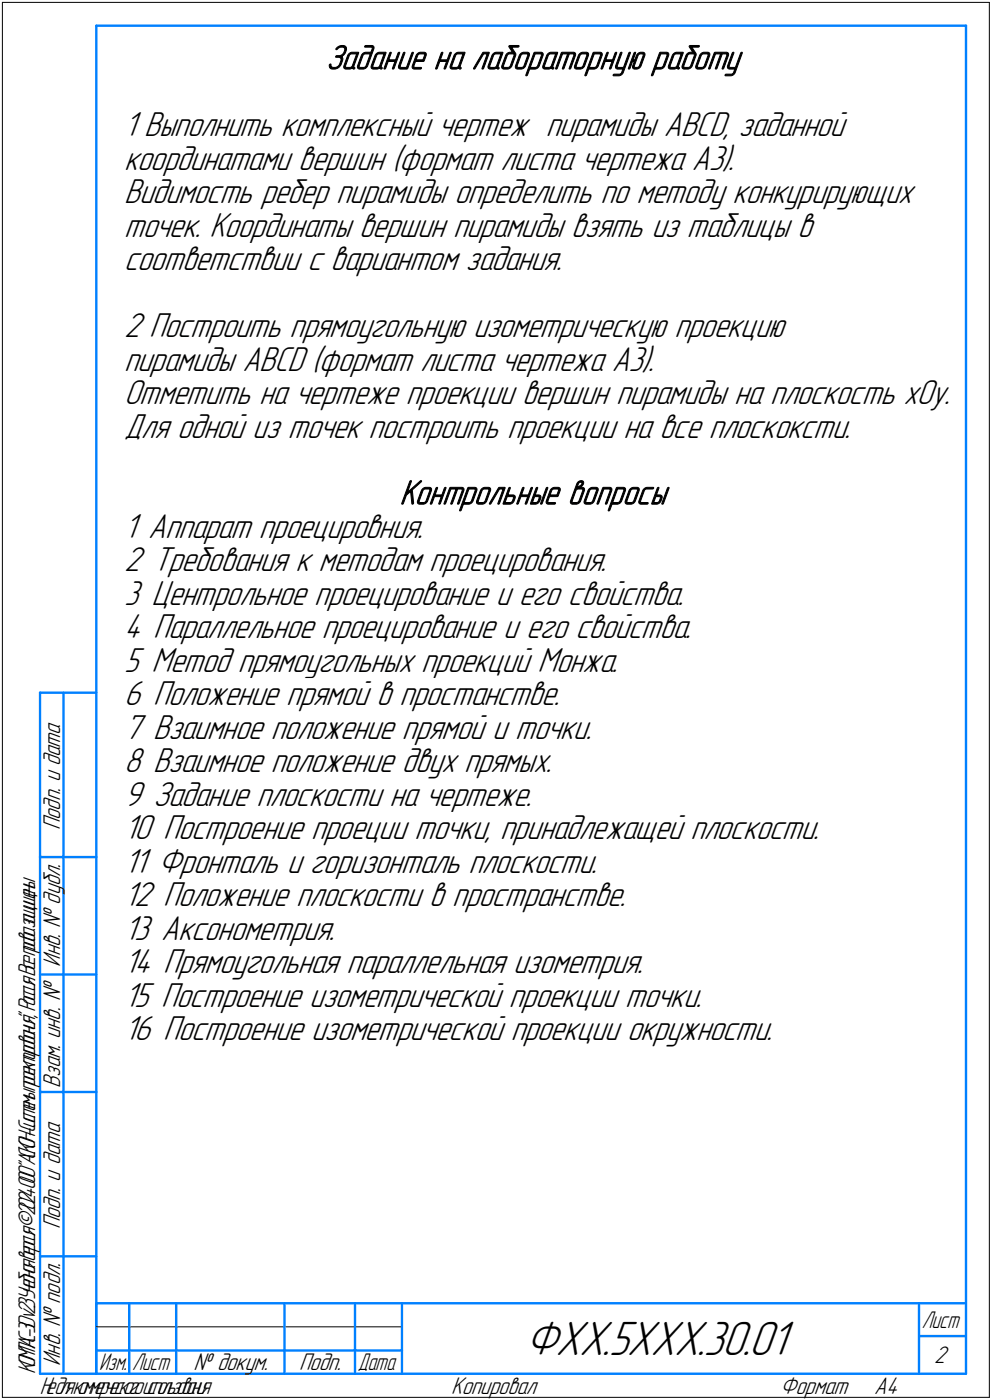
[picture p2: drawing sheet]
<svg xmlns="http://www.w3.org/2000/svg" width="211mm" height="298mm" viewBox="0 0 211 298" stroke-linecap="round" stroke-linejoin="round" font-family="sans-serif">
<defs><g id="words">
<text font-size="10.9" x="111.7" y="288.5">ФXX.5XXX.30.01</text>
<g font-size="7.8">
<text x="69.4" y="14.7">Задание на лабораторную работу</text>
<text x="26.4" y="29">1 Выполнить комплексный чертеж пирамиды ABCD, заданной</text>
<text x="26.4" y="36.1">координатами вершин (формат листа чертежа А3).</text>
<text x="26.4" y="43.2">Видимость ребер пирамиды определить по методу конкурирующих</text>
<text x="26.4" y="50.4">точек. Координаты вершин пирамиды взять из таблицы в</text>
<text x="26.4" y="57.5">соответствии с вариантом задания.</text>
<text x="26.4" y="71.8">2 Построить прямоугольную изометрическую проекцию</text>
<text x="26.4" y="78.9">пирамиды ABCD (формат листа чертежа А3).</text>
<text x="26.4" y="86">Отметить на чертеже проекции вершин пирамиды на плоскость xOy.</text>
<text x="26.4" y="93.2">Для одной из точек построить проекции на все плоскоксти.</text>
<text x="85" y="107.4">Контрольные вопросы</text>
<text x="26.4" y="114.5">1 Аппарат проецировния.</text>
<text x="26.4" y="121.6">2 Требования к методам проецирования.</text>
<text x="26.4" y="128.7">3 Центрольное проецирование и его свойства.</text>
<text x="26.4" y="135.9">4 Параллельное проецирование и его свойства.</text>
<text x="26.4" y="143">5 Метод прямоугольных проекций Монжа.</text>
<text x="26.4" y="150.1">6 Положение прямой в простанстве.</text>
<text x="26.4" y="157.3">7 Взаимное положение прямой и точки.</text>
<text x="26.4" y="164.4">8 Взаимное положение двух прямых.</text>
<text x="26.4" y="171.5">9 Задание плоскости на чертеже.</text>
<text x="26.4" y="178.7">10 Построение проеции точки, принадлежащей плоскости.</text>
<text x="26.4" y="185.8">11 Фронталь и горизонталь плоскости.</text>
<text x="26.4" y="193">12 Положение плоскости в пространстве.</text>
<text x="26.4" y="200.1">13 Аксонометрия.</text>
<text x="26.4" y="207.2">14 Прямоугольная параллельная изометрия.</text>
<text x="26.4" y="214.4">15 Построение изометрической проекции точки.</text>
<text x="26.4" y="221.5">16 Построение изометрической проекции окружности.</text>
</g>
<g font-size="5.5">
<text x="12.8" y="176.7" transform="rotate(-90 12.8 176.7)">Подп. и дата</text>
<text x="12.8" y="205.8" transform="rotate(-90 12.8 205.8)">Инв. № дубл.</text>
<text x="12.8" y="231.6" transform="rotate(-90 12.8 231.6)">Взам. инв. №</text>
<text x="12.8" y="261.7" transform="rotate(-90 12.8 261.7)">Подп. и дата</text>
<text x="12.8" y="290.8" transform="rotate(-90 12.8 290.8)">Инв. № подл.</text>
<text x="41.2" y="291.8">№ докум.</text>
<text x="63.6" y="291.8">Подп.</text>
<text x="198.8" y="290.3">2</text>
<text x="96" y="296.8">Копировал</text>
<text x="166" y="296.8">Формат</text>
<text x="186" y="296.8">A4</text>
</g>
<g font-size="5.4">
<text x="196.1" y="282.8">Лист</text>
<text x="7.5" y="292.5" transform="rotate(-90 7.5 292.5)">КОМПАС-3Dv23Учебнаяверсия©2024ООО&quot;АСКОН-Системыпроектирования&quot;,Россия.Всеправазащищены.</text>
<text x="21.1" y="291.8">Изм.</text>
<text x="28.1" y="291.8">Лист</text>
<text x="76.1" y="291.8">Дата</text>
<text x="8.5" y="296.7">Недлякоммерческогоиспользования</text>
</g>
</g></defs>
<g fill="#fff" stroke="#fff" stroke-width=".21">
<path d="M69.4 9.2h89.5zM69.4 9.3h89.5zM69.4 9.3h89.5zM69.4 9.4h89.5zM69.4 9.4h89.5zM69.4 9.5h89.5zM69.4 9.5h89.5zM69.4 9.6h89.5zM69.4 9.7h89.5zM69.4 9.7h89.5zM69.4 9.8h89.5zM69.4 9.8h89.5zM69.4 9.9h89.5zM69.4 9.9h89.5zM69.4 10h89.5zM69.4 10h89.5zM69.4 10.1h89.5zM69.4 10.2h89.5zM69.4 10.2h89.5zM69.4 10.3h89.5zM69.4 10.3h89.5zM69.4 10.4h89.5zM69.4 10.4h89.5zM69.4 10.5h89.5zM69.4 10.6h89.5zM69.4 10.6h89.5zM69.4 10.7h89.5zM69.4 10.7h89.5zM69.4 10.8h89.5zM69.4 10.8h89.5zM69.4 10.9h89.5zM69.4 11h89.5zM69.4 11h89.5zM69.4 11.1h89.5zM69.4 11.1h89.5zM69.4 11.2h89.5zM69.4 11.2h89.5zM69.4 11.3h89.5zM69.4 11.3h89.5zM69.4 11.4h89.5zM69.4 11.5h89.5zM69.4 11.5h89.5zM69.4 11.6h89.5zM69.4 11.6h89.5zM69.4 11.7h89.5zM69.4 11.7h89.5zM69.4 11.8h89.5zM69.4 11.9h89.5zM69.4 11.9h89.5zM69.4 12h89.5zM69.4 12h89.5zM69.4 12.1h89.5zM69.4 12.1h89.5zM69.4 12.2h89.5zM69.4 12.2h89.5zM69.4 12.3h89.5zM69.4 12.4h89.5zM69.4 12.4h89.5zM69.4 12.5h89.5zM69.4 12.5h89.5zM69.4 12.6h89.5zM69.4 12.6h89.5zM69.4 12.7h89.5zM69.4 12.8h89.5zM69.4 12.8h89.5zM69.4 12.9h89.5zM69.4 12.9h89.5zM69.4 13h89.5zM69.4 13h89.5zM69.4 13.1h89.5zM69.4 13.2h89.5zM69.4 13.2h89.5zM69.4 13.3h89.5zM69.4 13.3h89.5zM69.4 13.4h89.5zM69.4 13.4h89.5zM69.4 13.5h89.5zM69.4 13.5h89.5zM69.4 13.6h89.5zM69.4 13.7h89.5zM69.4 13.7h89.5zM69.4 13.8h89.5zM69.4 13.8h89.5zM69.4 13.9h89.5zM69.4 13.9h89.5zM69.4 14h89.5zM69.4 14.1h89.5zM69.4 14.1h89.5zM69.4 14.2h89.5zM69.4 14.2h89.5zM69.4 14.3h89.5zM69.4 14.3h89.5zM69.4 14.4h89.5zM69.4 14.4h89.5zM69.4 14.5h89.5zM69.4 14.6h89.5zM69.4 14.6h89.5zM69.4 14.7h89.5zM69.4 14.7h89.5zM69.4 14.8h89.5zM69.4 14.8h89.5zM69.4 14.9h89.5zM69.4 15h89.5zM69.4 15h89.5zM69.4 15.1h89.5zM69.4 15.1h89.5zM69.4 15.2h89.5zM69.4 15.2h89.5zM69.4 15.3h89.5zM69.4 15.4h89.5zM69.4 15.4h89.5zM69.4 15.5h89.5zM69.4 15.5h89.5zM69.4 15.6h89.5zM69.4 15.6h89.5zM69.4 15.7h89.5zM69.4 15.7h89.5zM69.4 15.8h89.5zM69.4 15.9h89.5zM69.4 15.9h89.5zM69.4 16h89.5zM69.4 16h89.5zM69.4 16.1h89.5zM69.4 16.1h89.5z"/>
<path d="M26.4 23.4h156.8zM26.4 23.4h156.8zM26.4 23.5h156.8zM26.4 23.5h156.8zM26.4 23.6h156.8zM26.4 23.7h156.8zM26.4 23.7h156.8zM26.4 23.8h156.8zM26.4 23.8h156.8zM26.4 23.9h156.8zM26.4 23.9h156.8zM26.4 24h156.8zM26.4 24h156.8zM26.4 24.1h156.8zM26.4 24.2h156.8zM26.4 24.2h156.8zM26.4 24.3h156.8zM26.4 24.3h156.8zM26.4 24.4h156.8zM26.4 24.4h156.8zM26.4 24.5h156.8zM26.4 24.6h156.8zM26.4 24.6h156.8zM26.4 24.7h156.8zM26.4 24.7h156.8zM26.4 24.8h156.8zM26.4 24.8h156.8zM26.4 24.9h156.8zM26.4 24.9h156.8zM26.4 25h156.8zM26.4 25.1h156.8zM26.4 25.1h156.8zM26.4 25.2h156.8zM26.4 25.2h156.8zM26.4 25.3h156.8zM26.4 25.3h156.8zM26.4 25.4h156.8zM26.4 25.5h156.8zM26.4 25.5h156.8zM26.4 25.6h156.8zM26.4 25.6h156.8zM26.4 25.7h156.8zM26.4 25.7h156.8zM26.4 25.8h156.8zM26.4 25.9h156.8zM26.4 25.9h156.8zM26.4 26h156.8zM26.4 26h156.8zM26.4 26.1h156.8zM26.4 26.1h156.8zM26.4 26.2h156.8zM26.4 26.2h156.8zM26.4 26.3h156.8zM26.4 26.4h156.8zM26.4 26.4h156.8zM26.4 26.5h156.8zM26.4 26.5h156.8zM26.4 26.6h156.8zM26.4 26.6h156.8zM26.4 26.7h156.8zM26.4 26.8h156.8zM26.4 26.8h156.8zM26.4 26.9h156.8zM26.4 26.9h156.8zM26.4 27h156.8zM26.4 27h156.8zM26.4 27.1h156.8zM26.4 27.1h156.8zM26.4 27.2h156.8zM26.4 27.3h156.8zM26.4 27.3h156.8zM26.4 27.4h156.8zM26.4 27.4h156.8zM26.4 27.5h156.8zM26.4 27.5h156.8zM26.4 27.6h156.8zM26.4 27.7h156.8zM26.4 27.7h156.8zM26.4 27.8h156.8zM26.4 27.8h156.8zM26.4 27.9h156.8zM26.4 27.9h156.8zM26.4 28h156.8zM26.4 28.1h156.8zM26.4 28.1h156.8zM26.4 28.2h156.8zM26.4 28.2h156.8zM26.4 28.3h156.8zM26.4 28.3h156.8zM26.4 28.4h156.8zM26.4 28.4h156.8zM26.4 28.5h156.8zM26.4 28.6h156.8zM26.4 28.6h156.8zM26.4 28.7h156.8zM26.4 28.7h156.8zM26.4 28.8h156.8zM26.4 28.8h156.8zM26.4 28.9h156.8zM26.4 29h156.8zM26.4 29h156.8zM26.4 29.1h156.8zM26.4 29.1h156.8zM26.4 29.2h156.8zM26.4 29.2h156.8zM26.4 29.3h156.8zM26.4 29.4h156.8zM26.4 29.4h156.8zM26.4 29.5h156.8zM26.4 29.5h156.8zM26.4 29.6h156.8zM26.4 29.6h156.8zM26.4 29.7h156.8zM26.4 29.7h156.8zM26.4 29.8h156.8zM26.4 29.9h156.8zM26.4 29.9h156.8zM26.4 30h156.8zM26.4 30h156.8zM26.4 30.1h156.8zM26.4 30.1h156.8zM26.4 30.2h156.8zM26.4 30.3h156.8zM26.4 30.3h156.8zM26.4 30.4h156.8zM26.4 30.4h156.8z"/>
<path d="M26.4 30.5h133.5zM26.4 30.5h133.5zM26.4 30.6h133.5zM26.4 30.6h133.5zM26.4 30.7h133.5zM26.4 30.8h133.5zM26.4 30.8h133.5zM26.4 30.9h133.5zM26.4 30.9h133.5zM26.4 31h133.5zM26.4 31h133.5zM26.4 31.1h133.5zM26.4 31.2h133.5zM26.4 31.2h133.5zM26.4 31.3h133.5zM26.4 31.3h133.5zM26.4 31.4h133.5zM26.4 31.4h133.5zM26.4 31.5h133.5zM26.4 31.6h133.5zM26.4 31.6h133.5zM26.4 31.7h133.5zM26.4 31.7h133.5zM26.4 31.8h133.5zM26.4 31.8h133.5zM26.4 31.9h133.5zM26.4 31.9h133.5zM26.4 32h133.5zM26.4 32.1h133.5zM26.4 32.1h133.5zM26.4 32.2h133.5zM26.4 32.2h133.5zM26.4 32.3h133.5zM26.4 32.3h133.5zM26.4 32.4h133.5zM26.4 32.5h133.5zM26.4 32.5h133.5zM26.4 32.6h133.5zM26.4 32.6h133.5zM26.4 32.7h133.5zM26.4 32.7h133.5zM26.4 32.8h133.5zM26.4 32.9h133.5zM26.4 32.9h133.5zM26.4 33h133.5zM26.4 33h133.5zM26.4 33.1h133.5zM26.4 33.1h133.5zM26.4 33.2h133.5zM26.4 33.2h133.5zM26.4 33.3h133.5zM26.4 33.4h133.5zM26.4 33.4h133.5zM26.4 33.5h133.5zM26.4 33.5h133.5zM26.4 33.6h133.5zM26.4 33.6h133.5zM26.4 33.7h133.5zM26.4 33.8h133.5zM26.4 33.8h133.5zM26.4 33.9h133.5zM26.4 33.9h133.5zM26.4 34h133.5zM26.4 34h133.5zM26.4 34.1h133.5zM26.4 34.1h133.5zM26.4 34.2h133.5zM26.4 34.3h133.5zM26.4 34.3h133.5zM26.4 34.4h133.5zM26.4 34.4h133.5zM26.4 34.5h133.5zM26.4 34.5h133.5zM26.4 34.6h133.5zM26.4 34.7h133.5zM26.4 34.7h133.5zM26.4 34.8h133.5zM26.4 34.8h133.5zM26.4 34.9h133.5zM26.4 34.9h133.5zM26.4 35h133.5zM26.4 35.1h133.5zM26.4 35.1h133.5zM26.4 35.2h133.5zM26.4 35.2h133.5zM26.4 35.3h133.5zM26.4 35.3h133.5zM26.4 35.4h133.5zM26.4 35.4h133.5zM26.4 35.5h133.5zM26.4 35.6h133.5zM26.4 35.6h133.5zM26.4 35.7h133.5zM26.4 35.7h133.5zM26.4 35.8h133.5zM26.4 35.8h133.5zM26.4 35.9h133.5zM26.4 36h133.5zM26.4 36h133.5zM26.4 36.1h133.5zM26.4 36.1h133.5zM26.4 36.2h133.5zM26.4 36.2h133.5zM26.4 36.3h133.5zM26.4 36.4h133.5zM26.4 36.4h133.5zM26.4 36.5h133.5zM26.4 36.5h133.5zM26.4 36.6h133.5zM26.4 36.6h133.5zM26.4 36.7h133.5zM26.4 36.7h133.5zM26.4 36.8h133.5zM26.4 36.9h133.5zM26.4 36.9h133.5zM26.4 37h133.5zM26.4 37h133.5zM26.4 37.1h133.5zM26.4 37.1h133.5zM26.4 37.2h133.5zM26.4 37.3h133.5zM26.4 37.3h133.5zM26.4 37.4h133.5zM26.4 37.4h133.5zM26.4 37.5h133.5zM26.4 37.5h133.5zM26.4 37.6h133.5z"/>
<path d="M26.4 37.6h171.3zM26.4 37.7h171.3zM26.4 37.8h171.3zM26.4 37.8h171.3zM26.4 37.9h171.3zM26.4 37.9h171.3zM26.4 38h171.3zM26.4 38h171.3zM26.4 38.1h171.3zM26.4 38.2h171.3zM26.4 38.2h171.3zM26.4 38.3h171.3zM26.4 38.3h171.3zM26.4 38.4h171.3zM26.4 38.4h171.3zM26.4 38.5h171.3zM26.4 38.6h171.3zM26.4 38.6h171.3zM26.4 38.7h171.3zM26.4 38.7h171.3zM26.4 38.8h171.3zM26.4 38.8h171.3zM26.4 38.9h171.3zM26.4 38.9h171.3zM26.4 39h171.3zM26.4 39.1h171.3zM26.4 39.1h171.3zM26.4 39.2h171.3zM26.4 39.2h171.3zM26.4 39.3h171.3zM26.4 39.3h171.3zM26.4 39.4h171.3zM26.4 39.5h171.3zM26.4 39.5h171.3zM26.4 39.6h171.3zM26.4 39.6h171.3zM26.4 39.7h171.3zM26.4 39.7h171.3zM26.4 39.8h171.3zM26.4 39.8h171.3zM26.4 39.9h171.3zM26.4 40h171.3zM26.4 40h171.3zM26.4 40.1h171.3zM26.4 40.1h171.3zM26.4 40.2h171.3zM26.4 40.2h171.3zM26.4 40.3h171.3zM26.4 40.4h171.3zM26.4 40.4h171.3zM26.4 40.5h171.3zM26.4 40.5h171.3zM26.4 40.6h171.3zM26.4 40.6h171.3zM26.4 40.7h171.3zM26.4 40.8h171.3zM26.4 40.8h171.3zM26.4 40.9h171.3zM26.4 40.9h171.3zM26.4 41h171.3zM26.4 41h171.3zM26.4 41.1h171.3zM26.4 41.1h171.3zM26.4 41.2h171.3zM26.4 41.3h171.3zM26.4 41.3h171.3zM26.4 41.4h171.3zM26.4 41.4h171.3zM26.4 41.5h171.3zM26.4 41.5h171.3zM26.4 41.6h171.3zM26.4 41.7h171.3zM26.4 41.7h171.3zM26.4 41.8h171.3zM26.4 41.8h171.3zM26.4 41.9h171.3zM26.4 41.9h171.3zM26.4 42h171.3zM26.4 42.1h171.3zM26.4 42.1h171.3zM26.4 42.2h171.3zM26.4 42.2h171.3zM26.4 42.3h171.3zM26.4 42.3h171.3zM26.4 42.4h171.3zM26.4 42.4h171.3zM26.4 42.5h171.3zM26.4 42.6h171.3zM26.4 42.6h171.3zM26.4 42.7h171.3zM26.4 42.7h171.3zM26.4 42.8h171.3zM26.4 42.8h171.3zM26.4 42.9h171.3zM26.4 43h171.3zM26.4 43h171.3zM26.4 43.1h171.3zM26.4 43.1h171.3zM26.4 43.2h171.3zM26.4 43.2h171.3zM26.4 43.3h171.3zM26.4 43.3h171.3zM26.4 43.4h171.3zM26.4 43.5h171.3zM26.4 43.5h171.3zM26.4 43.6h171.3zM26.4 43.6h171.3zM26.4 43.7h171.3zM26.4 43.7h171.3zM26.4 43.8h171.3zM26.4 43.9h171.3zM26.4 43.9h171.3zM26.4 44h171.3zM26.4 44h171.3zM26.4 44.1h171.3zM26.4 44.1h171.3zM26.4 44.2h171.3zM26.4 44.3h171.3zM26.4 44.3h171.3zM26.4 44.4h171.3zM26.4 44.4h171.3zM26.4 44.5h171.3zM26.4 44.5h171.3zM26.4 44.6h171.3zM26.4 44.6h171.3zM26.4 44.7h171.3z"/>
<path d="M26.4 44.8h150zM26.4 44.8h150zM26.4 44.9h150zM26.4 44.9h150zM26.4 45h150zM26.4 45h150zM26.4 45.1h150zM26.4 45.2h150zM26.4 45.2h150zM26.4 45.3h150zM26.4 45.3h150zM26.4 45.4h150zM26.4 45.4h150zM26.4 45.5h150zM26.4 45.6h150zM26.4 45.6h150zM26.4 45.7h150zM26.4 45.7h150zM26.4 45.8h150zM26.4 45.8h150zM26.4 45.9h150zM26.4 45.9h150zM26.4 46h150zM26.4 46.1h150zM26.4 46.1h150zM26.4 46.2h150zM26.4 46.2h150zM26.4 46.3h150zM26.4 46.3h150zM26.4 46.4h150zM26.4 46.5h150zM26.4 46.5h150zM26.4 46.6h150zM26.4 46.6h150zM26.4 46.7h150zM26.4 46.7h150zM26.4 46.8h150zM26.4 46.8h150zM26.4 46.9h150zM26.4 47h150zM26.4 47h150zM26.4 47.1h150zM26.4 47.1h150zM26.4 47.2h150zM26.4 47.2h150zM26.4 47.3h150zM26.4 47.4h150zM26.4 47.4h150zM26.4 47.5h150zM26.4 47.5h150zM26.4 47.6h150zM26.4 47.6h150zM26.4 47.7h150zM26.4 47.8h150zM26.4 47.8h150zM26.4 47.9h150zM26.4 47.9h150zM26.4 48h150zM26.4 48h150zM26.4 48.1h150zM26.4 48.1h150zM26.4 48.2h150zM26.4 48.3h150zM26.4 48.3h150zM26.4 48.4h150zM26.4 48.4h150zM26.4 48.5h150zM26.4 48.5h150zM26.4 48.6h150zM26.4 48.7h150zM26.4 48.7h150zM26.4 48.8h150zM26.4 48.8h150zM26.4 48.9h150zM26.4 48.9h150zM26.4 49h150zM26.4 49.1h150zM26.4 49.1h150zM26.4 49.2h150zM26.4 49.2h150zM26.4 49.3h150zM26.4 49.3h150zM26.4 49.4h150zM26.4 49.4h150zM26.4 49.5h150zM26.4 49.6h150zM26.4 49.6h150zM26.4 49.7h150zM26.4 49.7h150zM26.4 49.8h150zM26.4 49.8h150zM26.4 49.9h150zM26.4 50h150zM26.4 50h150zM26.4 50.1h150zM26.4 50.1h150zM26.4 50.2h150zM26.4 50.2h150zM26.4 50.3h150zM26.4 50.3h150zM26.4 50.4h150zM26.4 50.5h150zM26.4 50.5h150zM26.4 50.6h150zM26.4 50.6h150zM26.4 50.7h150zM26.4 50.7h150zM26.4 50.8h150zM26.4 50.9h150zM26.4 50.9h150zM26.4 51h150zM26.4 51h150zM26.4 51.1h150zM26.4 51.1h150zM26.4 51.2h150zM26.4 51.3h150zM26.4 51.3h150zM26.4 51.4h150zM26.4 51.4h150zM26.4 51.5h150zM26.4 51.5h150zM26.4 51.6h150zM26.4 51.6h150zM26.4 51.7h150zM26.4 51.8h150zM26.4 51.8h150z"/>
<path d="M26.4 51.9h96.8zM26.4 51.9h96.8zM26.4 52h96.8zM26.4 52h96.8zM26.4 52.1h96.8zM26.4 52.2h96.8zM26.4 52.2h96.8zM26.4 52.3h96.8zM26.4 52.3h96.8zM26.4 52.4h96.8zM26.4 52.4h96.8zM26.4 52.5h96.8zM26.4 52.5h96.8zM26.4 52.6h96.8zM26.4 52.7h96.8zM26.4 52.7h96.8zM26.4 52.8h96.8zM26.4 52.8h96.8zM26.4 52.9h96.8zM26.4 52.9h96.8zM26.4 53h96.8zM26.4 53.1h96.8zM26.4 53.1h96.8zM26.4 53.2h96.8zM26.4 53.2h96.8zM26.4 53.3h96.8zM26.4 53.3h96.8zM26.4 53.4h96.8zM26.4 53.5h96.8zM26.4 53.5h96.8zM26.4 53.6h96.8zM26.4 53.6h96.8zM26.4 53.7h96.8zM26.4 53.7h96.8zM26.4 53.8h96.8zM26.4 53.8h96.8zM26.4 53.9h96.8zM26.4 54h96.8zM26.4 54h96.8zM26.4 54.1h96.8zM26.4 54.1h96.8zM26.4 54.2h96.8zM26.4 54.2h96.8zM26.4 54.3h96.8zM26.4 54.4h96.8zM26.4 54.4h96.8zM26.4 54.5h96.8zM26.4 54.5h96.8zM26.4 54.6h96.8zM26.4 54.6h96.8zM26.4 54.7h96.8zM26.4 54.8h96.8zM26.4 54.8h96.8zM26.4 54.9h96.8zM26.4 54.9h96.8zM26.4 55h96.8zM26.4 55h96.8zM26.4 55.1h96.8zM26.4 55.1h96.8zM26.4 55.2h96.8zM26.4 55.3h96.8zM26.4 55.3h96.8zM26.4 55.4h96.8zM26.4 55.4h96.8zM26.4 55.5h96.8zM26.4 55.5h96.8zM26.4 55.6h96.8zM26.4 55.7h96.8zM26.4 55.7h96.8zM26.4 55.8h96.8zM26.4 55.8h96.8zM26.4 55.9h96.8zM26.4 55.9h96.8zM26.4 56h96.8zM26.4 56h96.8zM26.4 56.1h96.8zM26.4 56.2h96.8zM26.4 56.2h96.8zM26.4 56.3h96.8zM26.4 56.3h96.8zM26.4 56.4h96.8zM26.4 56.4h96.8zM26.4 56.5h96.8zM26.4 56.6h96.8zM26.4 56.6h96.8zM26.4 56.7h96.8zM26.4 56.7h96.8zM26.4 56.8h96.8zM26.4 56.8h96.8zM26.4 56.9h96.8zM26.4 57h96.8zM26.4 57h96.8zM26.4 57.1h96.8zM26.4 57.1h96.8zM26.4 57.2h96.8zM26.4 57.2h96.8zM26.4 57.3h96.8zM26.4 57.3h96.8zM26.4 57.4h96.8zM26.4 57.5h96.8zM26.4 57.5h96.8zM26.4 57.6h96.8zM26.4 57.6h96.8zM26.4 57.7h96.8zM26.4 57.7h96.8zM26.4 57.8h96.8zM26.4 57.9h96.8zM26.4 57.9h96.8zM26.4 58h96.8zM26.4 58h96.8zM26.4 58.1h96.8zM26.4 58.1h96.8zM26.4 58.2h96.8zM26.4 58.3h96.8zM26.4 58.3h96.8zM26.4 58.4h96.8zM26.4 58.4h96.8zM26.4 58.5h96.8zM26.4 58.5h96.8zM26.4 58.6h96.8zM26.4 58.6h96.8zM26.4 58.7h96.8zM26.4 58.8h96.8zM26.4 58.8h96.8zM26.4 58.9h96.8zM26.4 58.9h96.8zM26.4 59h96.8z"/>
<path d="M26.4 66.2h144.1zM26.4 66.2h144.1zM26.4 66.3h144.1zM26.4 66.3h144.1zM26.4 66.4h144.1zM26.4 66.4h144.1zM26.4 66.5h144.1zM26.4 66.5h144.1zM26.4 66.6h144.1zM26.4 66.7h144.1zM26.4 66.7h144.1zM26.4 66.8h144.1zM26.4 66.8h144.1zM26.4 66.9h144.1zM26.4 66.9h144.1zM26.4 67h144.1zM26.4 67.1h144.1zM26.4 67.1h144.1zM26.4 67.2h144.1zM26.4 67.2h144.1zM26.4 67.3h144.1zM26.4 67.3h144.1zM26.4 67.4h144.1zM26.4 67.5h144.1zM26.4 67.5h144.1zM26.4 67.6h144.1zM26.4 67.6h144.1zM26.4 67.7h144.1zM26.4 67.7h144.1zM26.4 67.8h144.1zM26.4 67.8h144.1zM26.4 67.9h144.1zM26.4 68h144.1zM26.4 68h144.1zM26.4 68.1h144.1zM26.4 68.1h144.1zM26.4 68.2h144.1zM26.4 68.2h144.1zM26.4 68.3h144.1zM26.4 68.4h144.1zM26.4 68.4h144.1zM26.4 68.5h144.1zM26.4 68.5h144.1zM26.4 68.6h144.1zM26.4 68.6h144.1zM26.4 68.7h144.1zM26.4 68.7h144.1zM26.4 68.8h144.1zM26.4 68.9h144.1zM26.4 68.9h144.1zM26.4 69h144.1zM26.4 69h144.1zM26.4 69.1h144.1zM26.4 69.1h144.1zM26.4 69.2h144.1zM26.4 69.3h144.1zM26.4 69.3h144.1zM26.4 69.4h144.1zM26.4 69.4h144.1zM26.4 69.5h144.1zM26.4 69.5h144.1zM26.4 69.6h144.1zM26.4 69.7h144.1zM26.4 69.7h144.1zM26.4 69.8h144.1zM26.4 69.8h144.1zM26.4 69.9h144.1zM26.4 69.9h144.1zM26.4 70h144.1zM26.4 70h144.1zM26.4 70.1h144.1zM26.4 70.2h144.1zM26.4 70.2h144.1zM26.4 70.3h144.1zM26.4 70.3h144.1zM26.4 70.4h144.1zM26.4 70.4h144.1zM26.4 70.5h144.1zM26.4 70.6h144.1zM26.4 70.6h144.1zM26.4 70.7h144.1zM26.4 70.7h144.1zM26.4 70.8h144.1zM26.4 70.8h144.1zM26.4 70.9h144.1zM26.4 71h144.1zM26.4 71h144.1zM26.4 71.1h144.1zM26.4 71.1h144.1zM26.4 71.2h144.1zM26.4 71.2h144.1zM26.4 71.3h144.1zM26.4 71.3h144.1zM26.4 71.4h144.1zM26.4 71.5h144.1zM26.4 71.5h144.1zM26.4 71.6h144.1zM26.4 71.6h144.1zM26.4 71.7h144.1zM26.4 71.7h144.1zM26.4 71.8h144.1zM26.4 71.9h144.1zM26.4 71.9h144.1zM26.4 72h144.1zM26.4 72h144.1zM26.4 72.1h144.1zM26.4 72.1h144.1zM26.4 72.2h144.1zM26.4 72.2h144.1zM26.4 72.3h144.1zM26.4 72.4h144.1zM26.4 72.4h144.1zM26.4 72.5h144.1zM26.4 72.5h144.1zM26.4 72.6h144.1zM26.4 72.6h144.1zM26.4 72.7h144.1zM26.4 72.8h144.1zM26.4 72.8h144.1zM26.4 72.9h144.1zM26.4 72.9h144.1zM26.4 73h144.1zM26.4 73h144.1zM26.4 73.1h144.1zM26.4 73.2h144.1zM26.4 73.2h144.1zM26.4 73.3h144.1z"/>
<path d="M26.4 73.3h116.4zM26.4 73.4h116.4zM26.4 73.4h116.4zM26.4 73.5h116.4zM26.4 73.5h116.4zM26.4 73.6h116.4zM26.4 73.7h116.4zM26.4 73.7h116.4zM26.4 73.8h116.4zM26.4 73.8h116.4zM26.4 73.9h116.4zM26.4 73.9h116.4zM26.4 74h116.4zM26.4 74.1h116.4zM26.4 74.1h116.4zM26.4 74.2h116.4zM26.4 74.2h116.4zM26.4 74.3h116.4zM26.4 74.3h116.4zM26.4 74.4h116.4zM26.4 74.5h116.4zM26.4 74.5h116.4zM26.4 74.6h116.4zM26.4 74.6h116.4zM26.4 74.7h116.4zM26.4 74.7h116.4zM26.4 74.8h116.4zM26.4 74.8h116.4zM26.4 74.9h116.4zM26.4 75h116.4zM26.4 75h116.4zM26.4 75.1h116.4zM26.4 75.1h116.4zM26.4 75.2h116.4zM26.4 75.2h116.4zM26.4 75.3h116.4zM26.4 75.4h116.4zM26.4 75.4h116.4zM26.4 75.5h116.4zM26.4 75.5h116.4zM26.4 75.6h116.4zM26.4 75.6h116.4zM26.4 75.7h116.4zM26.4 75.7h116.4zM26.4 75.8h116.4zM26.4 75.9h116.4zM26.4 75.9h116.4zM26.4 76h116.4zM26.4 76h116.4zM26.4 76.1h116.4zM26.4 76.1h116.4zM26.4 76.2h116.4zM26.4 76.3h116.4zM26.4 76.3h116.4zM26.4 76.4h116.4zM26.4 76.4h116.4zM26.4 76.5h116.4zM26.4 76.5h116.4zM26.4 76.6h116.4zM26.4 76.7h116.4zM26.4 76.7h116.4zM26.4 76.8h116.4zM26.4 76.8h116.4zM26.4 76.9h116.4zM26.4 76.9h116.4zM26.4 77h116.4zM26.4 77h116.4zM26.4 77.1h116.4zM26.4 77.2h116.4zM26.4 77.2h116.4zM26.4 77.3h116.4zM26.4 77.3h116.4zM26.4 77.4h116.4zM26.4 77.4h116.4zM26.4 77.5h116.4zM26.4 77.6h116.4zM26.4 77.6h116.4zM26.4 77.7h116.4zM26.4 77.7h116.4zM26.4 77.8h116.4zM26.4 77.8h116.4zM26.4 77.9h116.4zM26.4 77.9h116.4zM26.4 78h116.4zM26.4 78.1h116.4zM26.4 78.1h116.4zM26.4 78.2h116.4zM26.4 78.2h116.4zM26.4 78.3h116.4zM26.4 78.3h116.4zM26.4 78.4h116.4zM26.4 78.5h116.4zM26.4 78.5h116.4zM26.4 78.6h116.4zM26.4 78.6h116.4zM26.4 78.7h116.4zM26.4 78.7h116.4zM26.4 78.8h116.4zM26.4 78.9h116.4zM26.4 78.9h116.4zM26.4 79h116.4zM26.4 79h116.4zM26.4 79.1h116.4zM26.4 79.1h116.4zM26.4 79.2h116.4zM26.4 79.2h116.4zM26.4 79.3h116.4zM26.4 79.4h116.4zM26.4 79.4h116.4zM26.4 79.5h116.4zM26.4 79.5h116.4zM26.4 79.6h116.4zM26.4 79.6h116.4zM26.4 79.7h116.4zM26.4 79.8h116.4zM26.4 79.8h116.4zM26.4 79.9h116.4zM26.4 79.9h116.4zM26.4 80h116.4zM26.4 80h116.4zM26.4 80.1h116.4zM26.4 80.2h116.4zM26.4 80.2h116.4zM26.4 80.3h116.4zM26.4 80.3h116.4zM26.4 80.4h116.4z"/>
<path d="M26.4 80.4h175.4zM26.4 80.5h175.4zM26.4 80.5h175.4zM26.4 80.6h175.4zM26.4 80.7h175.4zM26.4 80.7h175.4zM26.4 80.8h175.4zM26.4 80.8h175.4zM26.4 80.9h175.4zM26.4 80.9h175.4zM26.4 81h175.4zM26.4 81.1h175.4zM26.4 81.1h175.4zM26.4 81.2h175.4zM26.4 81.2h175.4zM26.4 81.3h175.4zM26.4 81.3h175.4zM26.4 81.4h175.4zM26.4 81.4h175.4zM26.4 81.5h175.4zM26.4 81.6h175.4zM26.4 81.6h175.4zM26.4 81.7h175.4zM26.4 81.7h175.4zM26.4 81.8h175.4zM26.4 81.8h175.4zM26.4 81.9h175.4zM26.4 82h175.4zM26.4 82h175.4zM26.4 82.1h175.4zM26.4 82.1h175.4zM26.4 82.2h175.4zM26.4 82.2h175.4zM26.4 82.3h175.4zM26.4 82.4h175.4zM26.4 82.4h175.4zM26.4 82.5h175.4zM26.4 82.5h175.4zM26.4 82.6h175.4zM26.4 82.6h175.4zM26.4 82.7h175.4zM26.4 82.7h175.4zM26.4 82.8h175.4zM26.4 82.9h175.4zM26.4 82.9h175.4zM26.4 83h175.4zM26.4 83h175.4zM26.4 83.1h175.4zM26.4 83.1h175.4zM26.4 83.2h175.4zM26.4 83.3h175.4zM26.4 83.3h175.4zM26.4 83.4h175.4zM26.4 83.4h175.4zM26.4 83.5h175.4zM26.4 83.5h175.4zM26.4 83.6h175.4zM26.4 83.7h175.4zM26.4 83.7h175.4zM26.4 83.8h175.4zM26.4 83.8h175.4zM26.4 83.9h175.4zM26.4 83.9h175.4zM26.4 84h175.4zM26.4 84h175.4zM26.4 84.1h175.4zM26.4 84.2h175.4zM26.4 84.2h175.4zM26.4 84.3h175.4zM26.4 84.3h175.4zM26.4 84.4h175.4zM26.4 84.4h175.4zM26.4 84.5h175.4zM26.4 84.6h175.4zM26.4 84.6h175.4zM26.4 84.7h175.4zM26.4 84.7h175.4zM26.4 84.8h175.4zM26.4 84.8h175.4zM26.4 84.9h175.4zM26.4 84.9h175.4zM26.4 85h175.4zM26.4 85.1h175.4zM26.4 85.1h175.4zM26.4 85.2h175.4zM26.4 85.2h175.4zM26.4 85.3h175.4zM26.4 85.3h175.4zM26.4 85.4h175.4zM26.4 85.5h175.4zM26.4 85.5h175.4zM26.4 85.6h175.4zM26.4 85.6h175.4zM26.4 85.7h175.4zM26.4 85.7h175.4zM26.4 85.8h175.4zM26.4 85.9h175.4zM26.4 85.9h175.4zM26.4 86h175.4zM26.4 86h175.4zM26.4 86.1h175.4zM26.4 86.1h175.4zM26.4 86.2h175.4zM26.4 86.2h175.4zM26.4 86.3h175.4zM26.4 86.4h175.4zM26.4 86.4h175.4zM26.4 86.5h175.4zM26.4 86.5h175.4zM26.4 86.6h175.4zM26.4 86.6h175.4zM26.4 86.7h175.4zM26.4 86.8h175.4zM26.4 86.8h175.4zM26.4 86.9h175.4zM26.4 86.9h175.4zM26.4 87h175.4zM26.4 87h175.4zM26.4 87.1h175.4zM26.4 87.2h175.4zM26.4 87.2h175.4zM26.4 87.3h175.4zM26.4 87.3h175.4zM26.4 87.4h175.4zM26.4 87.4h175.4zM26.4 87.5h175.4zM26.4 87.5h175.4z"/>
<path d="M26.4 87.6h154.3zM26.4 87.7h154.3zM26.4 87.7h154.3zM26.4 87.8h154.3zM26.4 87.8h154.3zM26.4 87.9h154.3zM26.4 87.9h154.3zM26.4 88h154.3zM26.4 88.1h154.3zM26.4 88.1h154.3zM26.4 88.2h154.3zM26.4 88.2h154.3zM26.4 88.3h154.3zM26.4 88.3h154.3zM26.4 88.4h154.3zM26.4 88.4h154.3zM26.4 88.5h154.3zM26.4 88.6h154.3zM26.4 88.6h154.3zM26.4 88.7h154.3zM26.4 88.7h154.3zM26.4 88.8h154.3zM26.4 88.8h154.3zM26.4 88.9h154.3zM26.4 89h154.3zM26.4 89h154.3zM26.4 89.1h154.3zM26.4 89.1h154.3zM26.4 89.2h154.3zM26.4 89.2h154.3zM26.4 89.3h154.3zM26.4 89.4h154.3zM26.4 89.4h154.3zM26.4 89.5h154.3zM26.4 89.5h154.3zM26.4 89.6h154.3zM26.4 89.6h154.3zM26.4 89.7h154.3zM26.4 89.7h154.3zM26.4 89.8h154.3zM26.4 89.9h154.3zM26.4 89.9h154.3zM26.4 90h154.3zM26.4 90h154.3zM26.4 90.1h154.3zM26.4 90.1h154.3zM26.4 90.2h154.3zM26.4 90.3h154.3zM26.4 90.3h154.3zM26.4 90.4h154.3zM26.4 90.4h154.3zM26.4 90.5h154.3zM26.4 90.5h154.3zM26.4 90.6h154.3zM26.4 90.6h154.3zM26.4 90.7h154.3zM26.4 90.8h154.3zM26.4 90.8h154.3zM26.4 90.9h154.3zM26.4 90.9h154.3zM26.4 91h154.3zM26.4 91h154.3zM26.4 91.1h154.3zM26.4 91.2h154.3zM26.4 91.2h154.3zM26.4 91.3h154.3zM26.4 91.3h154.3zM26.4 91.4h154.3zM26.4 91.4h154.3zM26.4 91.5h154.3zM26.4 91.6h154.3zM26.4 91.6h154.3zM26.4 91.7h154.3zM26.4 91.7h154.3zM26.4 91.8h154.3zM26.4 91.8h154.3zM26.4 91.9h154.3zM26.4 91.9h154.3zM26.4 92h154.3zM26.4 92.1h154.3zM26.4 92.1h154.3zM26.4 92.2h154.3zM26.4 92.2h154.3zM26.4 92.3h154.3zM26.4 92.3h154.3zM26.4 92.4h154.3zM26.4 92.5h154.3zM26.4 92.5h154.3zM26.4 92.6h154.3zM26.4 92.6h154.3zM26.4 92.7h154.3zM26.4 92.7h154.3zM26.4 92.8h154.3zM26.4 92.9h154.3zM26.4 92.9h154.3zM26.4 93h154.3zM26.4 93h154.3zM26.4 93.1h154.3zM26.4 93.1h154.3zM26.4 93.2h154.3zM26.4 93.2h154.3zM26.4 93.3h154.3zM26.4 93.4h154.3zM26.4 93.4h154.3zM26.4 93.5h154.3zM26.4 93.5h154.3zM26.4 93.6h154.3zM26.4 93.6h154.3zM26.4 93.7h154.3zM26.4 93.8h154.3zM26.4 93.8h154.3zM26.4 93.9h154.3zM26.4 93.9h154.3zM26.4 94h154.3zM26.4 94h154.3zM26.4 94.1h154.3zM26.4 94.1h154.3zM26.4 94.2h154.3zM26.4 94.3h154.3zM26.4 94.3h154.3zM26.4 94.4h154.3zM26.4 94.4h154.3zM26.4 94.5h154.3zM26.4 94.5h154.3zM26.4 94.6h154.3zM26.4 94.7h154.3z"/>
<path d="M85.1 101.8h58.1zM85.1 101.9h58.1zM85.1 101.9h58.1zM85.1 102h58.1zM85.1 102.1h58.1zM85.1 102.1h58.1zM85.1 102.2h58.1zM85.1 102.2h58.1zM85.1 102.3h58.1zM85.1 102.3h58.1zM85.1 102.4h58.1zM85.1 102.4h58.1zM85.1 102.5h58.1zM85.1 102.6h58.1zM85.1 102.6h58.1zM85.1 102.7h58.1zM85.1 102.7h58.1zM85.1 102.8h58.1zM85.1 102.8h58.1zM85.1 102.9h58.1zM85.1 103h58.1zM85.1 103h58.1zM85.1 103.1h58.1zM85.1 103.1h58.1zM85.1 103.2h58.1zM85.1 103.2h58.1zM85.1 103.3h58.1zM85.1 103.3h58.1zM85.1 103.4h58.1zM85.1 103.5h58.1zM85.1 103.5h58.1zM85.1 103.6h58.1zM85.1 103.6h58.1zM85.1 103.7h58.1zM85.1 103.7h58.1zM85.1 103.8h58.1zM85.1 103.9h58.1zM85.1 103.9h58.1zM85.1 104h58.1zM85.1 104h58.1zM85.1 104.1h58.1zM85.1 104.1h58.1zM85.1 104.2h58.1zM85.1 104.3h58.1zM85.1 104.3h58.1zM85.1 104.4h58.1zM85.1 104.4h58.1zM85.1 104.5h58.1zM85.1 104.5h58.1zM85.1 104.6h58.1zM85.1 104.6h58.1zM85.1 104.7h58.1zM85.1 104.8h58.1zM85.1 104.8h58.1zM85.1 104.9h58.1zM85.1 104.9h58.1zM85.1 105h58.1zM85.1 105h58.1zM85.1 105.1h58.1zM85.1 105.2h58.1zM85.1 105.2h58.1zM85.1 105.3h58.1zM85.1 105.3h58.1zM85.1 105.4h58.1zM85.1 105.4h58.1zM85.1 105.5h58.1zM85.1 105.6h58.1zM85.1 105.6h58.1zM85.1 105.7h58.1zM85.1 105.7h58.1zM85.1 105.8h58.1zM85.1 105.8h58.1zM85.1 105.9h58.1zM85.1 105.9h58.1zM85.1 106h58.1zM85.1 106.1h58.1zM85.1 106.1h58.1zM85.1 106.2h58.1zM85.1 106.2h58.1zM85.1 106.3h58.1zM85.1 106.3h58.1zM85.1 106.4h58.1zM85.1 106.5h58.1zM85.1 106.5h58.1zM85.1 106.6h58.1zM85.1 106.6h58.1zM85.1 106.7h58.1zM85.1 106.7h58.1zM85.1 106.8h58.1zM85.1 106.8h58.1zM85.1 106.9h58.1zM85.1 107h58.1zM85.1 107h58.1zM85.1 107.1h58.1zM85.1 107.1h58.1zM85.1 107.2h58.1zM85.1 107.2h58.1zM85.1 107.3h58.1zM85.1 107.4h58.1zM85.1 107.4h58.1zM85.1 107.5h58.1zM85.1 107.5h58.1zM85.1 107.6h58.1zM85.1 107.6h58.1zM85.1 107.7h58.1zM85.1 107.8h58.1zM85.1 107.8h58.1zM85.1 107.9h58.1zM85.1 107.9h58.1zM85.1 108h58.1zM85.1 108h58.1zM85.1 108.1h58.1zM85.1 108.1h58.1zM85.1 108.2h58.1zM85.1 108.3h58.1zM85.1 108.3h58.1zM85.1 108.4h58.1zM85.1 108.4h58.1zM85.1 108.5h58.1zM85.1 108.5h58.1zM85.1 108.6h58.1zM85.1 108.7h58.1zM85.1 108.7h58.1zM85.1 108.8h58.1zM85.1 108.8h58.1z"/>
<path d="M26.4 108.9h67.3zM26.4 108.9h67.3zM26.4 109h67.3zM26.4 109.1h67.3zM26.4 109.1h67.3zM26.4 109.2h67.3zM26.4 109.2h67.3zM26.4 109.3h67.3zM26.4 109.3h67.3zM26.4 109.4h67.3zM26.4 109.4h67.3zM26.4 109.5h67.3zM26.4 109.6h67.3zM26.4 109.6h67.3zM26.4 109.7h67.3zM26.4 109.7h67.3zM26.4 109.8h67.3zM26.4 109.8h67.3zM26.4 109.9h67.3zM26.4 110h67.3zM26.4 110h67.3zM26.4 110.1h67.3zM26.4 110.1h67.3zM26.4 110.2h67.3zM26.4 110.2h67.3zM26.4 110.3h67.3zM26.4 110.3h67.3zM26.4 110.4h67.3zM26.4 110.5h67.3zM26.4 110.5h67.3zM26.4 110.6h67.3zM26.4 110.6h67.3zM26.4 110.7h67.3zM26.4 110.7h67.3zM26.4 110.8h67.3zM26.4 110.9h67.3zM26.4 110.9h67.3zM26.4 111h67.3zM26.4 111h67.3zM26.4 111.1h67.3zM26.4 111.1h67.3zM26.4 111.2h67.3zM26.4 111.3h67.3zM26.4 111.3h67.3zM26.4 111.4h67.3zM26.4 111.4h67.3zM26.4 111.5h67.3zM26.4 111.5h67.3zM26.4 111.6h67.3zM26.4 111.6h67.3zM26.4 111.7h67.3zM26.4 111.8h67.3zM26.4 111.8h67.3zM26.4 111.9h67.3zM26.4 111.9h67.3zM26.4 112h67.3zM26.4 112h67.3zM26.4 112.1h67.3zM26.4 112.2h67.3zM26.4 112.2h67.3zM26.4 112.3h67.3zM26.4 112.3h67.3zM26.4 112.4h67.3zM26.4 112.4h67.3zM26.4 112.5h67.3zM26.4 112.6h67.3zM26.4 112.6h67.3zM26.4 112.7h67.3zM26.4 112.7h67.3zM26.4 112.8h67.3zM26.4 112.8h67.3zM26.4 112.9h67.3zM26.4 112.9h67.3zM26.4 113h67.3zM26.4 113.1h67.3zM26.4 113.1h67.3zM26.4 113.2h67.3zM26.4 113.2h67.3zM26.4 113.3h67.3zM26.4 113.3h67.3zM26.4 113.4h67.3zM26.4 113.5h67.3zM26.4 113.5h67.3zM26.4 113.6h67.3zM26.4 113.6h67.3zM26.4 113.7h67.3zM26.4 113.7h67.3zM26.4 113.8h67.3zM26.4 113.8h67.3zM26.4 113.9h67.3zM26.4 114h67.3zM26.4 114h67.3zM26.4 114.1h67.3zM26.4 114.1h67.3zM26.4 114.2h67.3zM26.4 114.2h67.3zM26.4 114.3h67.3zM26.4 114.4h67.3zM26.4 114.4h67.3zM26.4 114.5h67.3zM26.4 114.5h67.3zM26.4 114.6h67.3zM26.4 114.6h67.3zM26.4 114.7h67.3zM26.4 114.8h67.3zM26.4 114.8h67.3zM26.4 114.9h67.3zM26.4 114.9h67.3zM26.4 115h67.3zM26.4 115h67.3zM26.4 115.1h67.3zM26.4 115.1h67.3zM26.4 115.2h67.3zM26.4 115.3h67.3zM26.4 115.3h67.3zM26.4 115.4h67.3zM26.4 115.4h67.3zM26.4 115.5h67.3zM26.4 115.5h67.3zM26.4 115.6h67.3zM26.4 115.7h67.3zM26.4 115.7h67.3zM26.4 115.8h67.3zM26.4 115.8h67.3zM26.4 115.9h67.3zM26.4 115.9h67.3z"/>
<path d="M26.4 116h102.3zM26.4 116h102.3zM26.4 116.1h102.3zM26.4 116.2h102.3zM26.4 116.2h102.3zM26.4 116.3h102.3zM26.4 116.3h102.3zM26.4 116.4h102.3zM26.4 116.4h102.3zM26.4 116.5h102.3zM26.4 116.6h102.3zM26.4 116.6h102.3zM26.4 116.7h102.3zM26.4 116.7h102.3zM26.4 116.8h102.3zM26.4 116.8h102.3zM26.4 116.9h102.3zM26.4 117h102.3zM26.4 117h102.3zM26.4 117.1h102.3zM26.4 117.1h102.3zM26.4 117.2h102.3zM26.4 117.2h102.3zM26.4 117.3h102.3zM26.4 117.3h102.3zM26.4 117.4h102.3zM26.4 117.5h102.3zM26.4 117.5h102.3zM26.4 117.6h102.3zM26.4 117.6h102.3zM26.4 117.7h102.3zM26.4 117.7h102.3zM26.4 117.8h102.3zM26.4 117.9h102.3zM26.4 117.9h102.3zM26.4 118h102.3zM26.4 118h102.3zM26.4 118.1h102.3zM26.4 118.1h102.3zM26.4 118.2h102.3zM26.4 118.3h102.3zM26.4 118.3h102.3zM26.4 118.4h102.3zM26.4 118.4h102.3zM26.4 118.5h102.3zM26.4 118.5h102.3zM26.4 118.6h102.3zM26.4 118.6h102.3zM26.4 118.7h102.3zM26.4 118.8h102.3zM26.4 118.8h102.3zM26.4 118.9h102.3zM26.4 118.9h102.3zM26.4 119h102.3zM26.4 119h102.3zM26.4 119.1h102.3zM26.4 119.2h102.3zM26.4 119.2h102.3zM26.4 119.3h102.3zM26.4 119.3h102.3zM26.4 119.4h102.3zM26.4 119.4h102.3zM26.4 119.5h102.3zM26.4 119.5h102.3zM26.4 119.6h102.3zM26.4 119.7h102.3zM26.4 119.7h102.3zM26.4 119.8h102.3zM26.4 119.8h102.3zM26.4 119.9h102.3zM26.4 119.9h102.3zM26.4 120h102.3zM26.4 120.1h102.3zM26.4 120.1h102.3zM26.4 120.2h102.3zM26.4 120.2h102.3zM26.4 120.3h102.3zM26.4 120.3h102.3zM26.4 120.4h102.3zM26.4 120.5h102.3zM26.4 120.5h102.3zM26.4 120.6h102.3zM26.4 120.6h102.3zM26.4 120.7h102.3zM26.4 120.7h102.3zM26.4 120.8h102.3zM26.4 120.8h102.3zM26.4 120.9h102.3zM26.4 121h102.3zM26.4 121h102.3zM26.4 121.1h102.3zM26.4 121.1h102.3zM26.4 121.2h102.3zM26.4 121.2h102.3zM26.4 121.3h102.3zM26.4 121.4h102.3zM26.4 121.4h102.3zM26.4 121.5h102.3zM26.4 121.5h102.3zM26.4 121.6h102.3zM26.4 121.6h102.3zM26.4 121.7h102.3zM26.4 121.8h102.3zM26.4 121.8h102.3zM26.4 121.9h102.3zM26.4 121.9h102.3zM26.4 122h102.3zM26.4 122h102.3zM26.4 122.1h102.3zM26.4 122.1h102.3zM26.4 122.2h102.3zM26.4 122.3h102.3zM26.4 122.3h102.3zM26.4 122.4h102.3zM26.4 122.4h102.3zM26.4 122.5h102.3zM26.4 122.5h102.3zM26.4 122.6h102.3zM26.4 122.7h102.3zM26.4 122.7h102.3zM26.4 122.8h102.3zM26.4 122.8h102.3zM26.4 122.9h102.3zM26.4 122.9h102.3zM26.4 123h102.3zM26.4 123h102.3zM26.4 123.1h102.3z"/>
<path d="M26.4 123.2h119.2zM26.4 123.2h119.2zM26.4 123.3h119.2zM26.4 123.3h119.2zM26.4 123.4h119.2zM26.4 123.4h119.2zM26.4 123.5h119.2zM26.4 123.6h119.2zM26.4 123.6h119.2zM26.4 123.7h119.2zM26.4 123.7h119.2zM26.4 123.8h119.2zM26.4 123.8h119.2zM26.4 123.9h119.2zM26.4 124h119.2zM26.4 124h119.2zM26.4 124.1h119.2zM26.4 124.1h119.2zM26.4 124.2h119.2zM26.4 124.2h119.2zM26.4 124.3h119.2zM26.4 124.3h119.2zM26.4 124.4h119.2zM26.4 124.5h119.2zM26.4 124.5h119.2zM26.4 124.6h119.2zM26.4 124.6h119.2zM26.4 124.7h119.2zM26.4 124.7h119.2zM26.4 124.8h119.2zM26.4 124.9h119.2zM26.4 124.9h119.2zM26.4 125h119.2zM26.4 125h119.2zM26.4 125.1h119.2zM26.4 125.1h119.2zM26.4 125.2h119.2zM26.4 125.3h119.2zM26.4 125.3h119.2zM26.4 125.4h119.2zM26.4 125.4h119.2zM26.4 125.5h119.2zM26.4 125.5h119.2zM26.4 125.6h119.2zM26.4 125.6h119.2zM26.4 125.7h119.2zM26.4 125.8h119.2zM26.4 125.8h119.2zM26.4 125.9h119.2zM26.4 125.9h119.2zM26.4 126h119.2zM26.4 126h119.2zM26.4 126.1h119.2zM26.4 126.2h119.2zM26.4 126.2h119.2zM26.4 126.3h119.2zM26.4 126.3h119.2zM26.4 126.4h119.2zM26.4 126.4h119.2zM26.4 126.5h119.2zM26.4 126.5h119.2zM26.4 126.6h119.2zM26.4 126.7h119.2zM26.4 126.7h119.2zM26.4 126.8h119.2zM26.4 126.8h119.2zM26.4 126.9h119.2zM26.4 126.9h119.2zM26.4 127h119.2zM26.4 127.1h119.2zM26.4 127.1h119.2zM26.4 127.2h119.2zM26.4 127.2h119.2zM26.4 127.3h119.2zM26.4 127.3h119.2zM26.4 127.4h119.2zM26.4 127.5h119.2zM26.4 127.5h119.2zM26.4 127.6h119.2zM26.4 127.6h119.2zM26.4 127.7h119.2zM26.4 127.7h119.2zM26.4 127.8h119.2zM26.4 127.8h119.2zM26.4 127.9h119.2zM26.4 128h119.2zM26.4 128h119.2zM26.4 128.1h119.2zM26.4 128.1h119.2zM26.4 128.2h119.2zM26.4 128.2h119.2zM26.4 128.3h119.2zM26.4 128.4h119.2zM26.4 128.4h119.2zM26.4 128.5h119.2zM26.4 128.5h119.2zM26.4 128.6h119.2zM26.4 128.6h119.2zM26.4 128.7h119.2zM26.4 128.7h119.2zM26.4 128.8h119.2zM26.4 128.9h119.2zM26.4 128.9h119.2zM26.4 129h119.2zM26.4 129h119.2zM26.4 129.1h119.2zM26.4 129.1h119.2zM26.4 129.2h119.2zM26.4 129.3h119.2zM26.4 129.3h119.2zM26.4 129.4h119.2zM26.4 129.4h119.2zM26.4 129.5h119.2zM26.4 129.5h119.2zM26.4 129.6h119.2zM26.4 129.7h119.2zM26.4 129.7h119.2zM26.4 129.8h119.2zM26.4 129.8h119.2zM26.4 129.9h119.2zM26.4 129.9h119.2zM26.4 130h119.2zM26.4 130h119.2zM26.4 130.1h119.2zM26.4 130.2h119.2zM26.4 130.2h119.2z"/>
<path d="M26.4 130.3h120zM26.4 130.3h120zM26.4 130.4h120zM26.4 130.4h120zM26.4 130.5h120zM26.4 130.6h120zM26.4 130.6h120zM26.4 130.7h120zM26.4 130.7h120zM26.4 130.8h120zM26.4 130.8h120zM26.4 130.9h120zM26.4 131h120zM26.4 131h120zM26.4 131.1h120zM26.4 131.1h120zM26.4 131.2h120zM26.4 131.2h120zM26.4 131.3h120zM26.4 131.3h120zM26.4 131.4h120zM26.4 131.5h120zM26.4 131.5h120zM26.4 131.6h120zM26.4 131.6h120zM26.4 131.7h120zM26.4 131.7h120zM26.4 131.8h120zM26.4 131.9h120zM26.4 131.9h120zM26.4 132h120zM26.4 132h120zM26.4 132.1h120zM26.4 132.1h120zM26.4 132.2h120zM26.4 132.2h120zM26.4 132.3h120zM26.4 132.4h120zM26.4 132.4h120zM26.4 132.5h120zM26.4 132.5h120zM26.4 132.6h120zM26.4 132.6h120zM26.4 132.7h120zM26.4 132.8h120zM26.4 132.8h120zM26.4 132.9h120zM26.4 132.9h120zM26.4 133h120zM26.4 133h120zM26.4 133.1h120zM26.4 133.2h120zM26.4 133.2h120zM26.4 133.3h120zM26.4 133.3h120zM26.4 133.4h120zM26.4 133.4h120zM26.4 133.5h120zM26.4 133.5h120zM26.4 133.6h120zM26.4 133.7h120zM26.4 133.7h120zM26.4 133.8h120zM26.4 133.8h120zM26.4 133.9h120zM26.4 133.9h120zM26.4 134h120zM26.4 134.1h120zM26.4 134.1h120zM26.4 134.2h120zM26.4 134.2h120zM26.4 134.3h120zM26.4 134.3h120zM26.4 134.4h120zM26.4 134.5h120zM26.4 134.5h120zM26.4 134.6h120zM26.4 134.6h120zM26.4 134.7h120zM26.4 134.7h120zM26.4 134.8h120zM26.4 134.8h120zM26.4 134.9h120zM26.4 135h120zM26.4 135h120zM26.4 135.1h120zM26.4 135.1h120zM26.4 135.2h120zM26.4 135.2h120zM26.4 135.3h120zM26.4 135.4h120zM26.4 135.4h120zM26.4 135.5h120zM26.4 135.5h120zM26.4 135.6h120zM26.4 135.6h120zM26.4 135.7h120zM26.4 135.7h120zM26.4 135.8h120zM26.4 135.9h120zM26.4 135.9h120zM26.4 136h120zM26.4 136h120zM26.4 136.1h120zM26.4 136.1h120zM26.4 136.2h120zM26.4 136.3h120zM26.4 136.3h120zM26.4 136.4h120zM26.4 136.4h120zM26.4 136.5h120zM26.4 136.5h120zM26.4 136.6h120zM26.4 136.7h120zM26.4 136.7h120zM26.4 136.8h120zM26.4 136.8h120zM26.4 136.9h120zM26.4 136.9h120zM26.4 137h120zM26.4 137h120zM26.4 137.1h120zM26.4 137.2h120zM26.4 137.2h120zM26.4 137.3h120zM26.4 137.3h120z"/>
<path d="M26.4 137.4h105.2zM26.4 137.4h105.2zM26.4 137.5h105.2zM26.4 137.6h105.2zM26.4 137.6h105.2zM26.4 137.7h105.2zM26.4 137.7h105.2zM26.4 137.8h105.2zM26.4 137.8h105.2zM26.4 137.9h105.2zM26.4 138h105.2zM26.4 138h105.2zM26.4 138.1h105.2zM26.4 138.1h105.2zM26.4 138.2h105.2zM26.4 138.2h105.2zM26.4 138.3h105.2zM26.4 138.3h105.2zM26.4 138.4h105.2zM26.4 138.5h105.2zM26.4 138.5h105.2zM26.4 138.6h105.2zM26.4 138.6h105.2zM26.4 138.7h105.2zM26.4 138.7h105.2zM26.4 138.8h105.2zM26.4 138.9h105.2zM26.4 138.9h105.2zM26.4 139h105.2zM26.4 139h105.2zM26.4 139.1h105.2zM26.4 139.1h105.2zM26.4 139.2h105.2zM26.4 139.2h105.2zM26.4 139.3h105.2zM26.4 139.4h105.2zM26.4 139.4h105.2zM26.4 139.5h105.2zM26.4 139.5h105.2zM26.4 139.6h105.2zM26.4 139.6h105.2zM26.4 139.7h105.2zM26.4 139.8h105.2zM26.4 139.8h105.2zM26.4 139.9h105.2zM26.4 139.9h105.2zM26.4 140h105.2zM26.4 140h105.2zM26.4 140.1h105.2zM26.4 140.2h105.2zM26.4 140.2h105.2zM26.4 140.3h105.2zM26.4 140.3h105.2zM26.4 140.4h105.2zM26.4 140.4h105.2zM26.4 140.5h105.2zM26.4 140.5h105.2zM26.4 140.6h105.2zM26.4 140.7h105.2zM26.4 140.7h105.2zM26.4 140.8h105.2zM26.4 140.8h105.2zM26.4 140.9h105.2zM26.4 140.9h105.2zM26.4 141h105.2zM26.4 141.1h105.2zM26.4 141.1h105.2zM26.4 141.2h105.2zM26.4 141.2h105.2zM26.4 141.3h105.2zM26.4 141.3h105.2zM26.4 141.4h105.2zM26.4 141.4h105.2zM26.4 141.5h105.2zM26.4 141.6h105.2zM26.4 141.6h105.2zM26.4 141.7h105.2zM26.4 141.7h105.2zM26.4 141.8h105.2zM26.4 141.8h105.2zM26.4 141.9h105.2zM26.4 142h105.2zM26.4 142h105.2zM26.4 142.1h105.2zM26.4 142.1h105.2zM26.4 142.2h105.2zM26.4 142.2h105.2zM26.4 142.3h105.2zM26.4 142.4h105.2zM26.4 142.4h105.2zM26.4 142.5h105.2zM26.4 142.5h105.2zM26.4 142.6h105.2zM26.4 142.6h105.2zM26.4 142.7h105.2zM26.4 142.7h105.2zM26.4 142.8h105.2zM26.4 142.9h105.2zM26.4 142.9h105.2zM26.4 143h105.2zM26.4 143h105.2zM26.4 143.1h105.2zM26.4 143.1h105.2zM26.4 143.2h105.2zM26.4 143.3h105.2zM26.4 143.3h105.2zM26.4 143.4h105.2zM26.4 143.4h105.2zM26.4 143.5h105.2zM26.4 143.5h105.2zM26.4 143.6h105.2zM26.4 143.7h105.2zM26.4 143.7h105.2zM26.4 143.8h105.2zM26.4 143.8h105.2zM26.4 143.9h105.2zM26.4 143.9h105.2zM26.4 144h105.2zM26.4 144h105.2zM26.4 144.1h105.2zM26.4 144.2h105.2zM26.4 144.2h105.2zM26.4 144.3h105.2zM26.4 144.3h105.2zM26.4 144.4h105.2zM26.4 144.4h105.2zM26.4 144.5h105.2z"/>
<path d="M26.4 144.6h92.1zM26.4 144.6h92.1zM26.4 144.7h92.1zM26.4 144.7h92.1zM26.4 144.8h92.1zM26.4 144.8h92.1zM26.4 144.9h92.1zM26.4 144.9h92.1zM26.4 145h92.1zM26.4 145.1h92.1zM26.4 145.1h92.1zM26.4 145.2h92.1zM26.4 145.2h92.1zM26.4 145.3h92.1zM26.4 145.3h92.1zM26.4 145.4h92.1zM26.4 145.5h92.1zM26.4 145.5h92.1zM26.4 145.6h92.1zM26.4 145.6h92.1zM26.4 145.7h92.1zM26.4 145.7h92.1zM26.4 145.8h92.1zM26.4 145.9h92.1zM26.4 145.9h92.1zM26.4 146h92.1zM26.4 146h92.1zM26.4 146.1h92.1zM26.4 146.1h92.1zM26.4 146.2h92.1zM26.4 146.2h92.1zM26.4 146.3h92.1zM26.4 146.4h92.1zM26.4 146.4h92.1zM26.4 146.5h92.1zM26.4 146.5h92.1zM26.4 146.6h92.1zM26.4 146.6h92.1zM26.4 146.7h92.1zM26.4 146.8h92.1zM26.4 146.8h92.1zM26.4 146.9h92.1zM26.4 146.9h92.1zM26.4 147h92.1zM26.4 147h92.1zM26.4 147.1h92.1zM26.4 147.2h92.1zM26.4 147.2h92.1zM26.4 147.3h92.1zM26.4 147.3h92.1zM26.4 147.4h92.1zM26.4 147.4h92.1zM26.4 147.5h92.1zM26.4 147.5h92.1zM26.4 147.6h92.1zM26.4 147.7h92.1zM26.4 147.7h92.1zM26.4 147.8h92.1zM26.4 147.8h92.1zM26.4 147.9h92.1zM26.4 147.9h92.1zM26.4 148h92.1zM26.4 148.1h92.1zM26.4 148.1h92.1zM26.4 148.2h92.1zM26.4 148.2h92.1zM26.4 148.3h92.1zM26.4 148.3h92.1zM26.4 148.4h92.1zM26.4 148.4h92.1zM26.4 148.5h92.1zM26.4 148.6h92.1zM26.4 148.6h92.1zM26.4 148.7h92.1zM26.4 148.7h92.1zM26.4 148.8h92.1zM26.4 148.8h92.1zM26.4 148.9h92.1zM26.4 149h92.1zM26.4 149h92.1zM26.4 149.1h92.1zM26.4 149.1h92.1zM26.4 149.2h92.1zM26.4 149.2h92.1zM26.4 149.3h92.1zM26.4 149.4h92.1zM26.4 149.4h92.1zM26.4 149.5h92.1zM26.4 149.5h92.1zM26.4 149.6h92.1zM26.4 149.6h92.1zM26.4 149.7h92.1zM26.4 149.7h92.1zM26.4 149.8h92.1zM26.4 149.9h92.1zM26.4 149.9h92.1zM26.4 150h92.1zM26.4 150h92.1zM26.4 150.1h92.1zM26.4 150.1h92.1zM26.4 150.2h92.1zM26.4 150.3h92.1zM26.4 150.3h92.1zM26.4 150.4h92.1zM26.4 150.4h92.1zM26.4 150.5h92.1zM26.4 150.5h92.1zM26.4 150.6h92.1zM26.4 150.7h92.1zM26.4 150.7h92.1zM26.4 150.8h92.1zM26.4 150.8h92.1zM26.4 150.9h92.1zM26.4 150.9h92.1zM26.4 151h92.1zM26.4 151h92.1zM26.4 151.1h92.1zM26.4 151.2h92.1zM26.4 151.2h92.1zM26.4 151.3h92.1zM26.4 151.3h92.1zM26.4 151.4h92.1zM26.4 151.4h92.1zM26.4 151.5h92.1zM26.4 151.6h92.1zM26.4 151.6h92.1z"/>
<path d="M26.4 151.7h99.2zM26.4 151.7h99.2zM26.4 151.8h99.2zM26.4 151.8h99.2zM26.4 151.9h99.2zM26.4 151.9h99.2zM26.4 152h99.2zM26.4 152.1h99.2zM26.4 152.1h99.2zM26.4 152.2h99.2zM26.4 152.2h99.2zM26.4 152.3h99.2zM26.4 152.3h99.2zM26.4 152.4h99.2zM26.4 152.5h99.2zM26.4 152.5h99.2zM26.4 152.6h99.2zM26.4 152.6h99.2zM26.4 152.7h99.2zM26.4 152.7h99.2zM26.4 152.8h99.2zM26.4 152.9h99.2zM26.4 152.9h99.2zM26.4 153h99.2zM26.4 153h99.2zM26.4 153.1h99.2zM26.4 153.1h99.2zM26.4 153.2h99.2zM26.4 153.2h99.2zM26.4 153.3h99.2zM26.4 153.4h99.2zM26.4 153.4h99.2zM26.4 153.5h99.2zM26.4 153.5h99.2zM26.4 153.6h99.2zM26.4 153.6h99.2zM26.4 153.7h99.2zM26.4 153.8h99.2zM26.4 153.8h99.2zM26.4 153.9h99.2zM26.4 153.9h99.2zM26.4 154h99.2zM26.4 154h99.2zM26.4 154.1h99.2zM26.4 154.1h99.2zM26.4 154.2h99.2zM26.4 154.3h99.2zM26.4 154.3h99.2zM26.4 154.4h99.2zM26.4 154.4h99.2zM26.4 154.5h99.2zM26.4 154.5h99.2zM26.4 154.6h99.2zM26.4 154.7h99.2zM26.4 154.7h99.2zM26.4 154.8h99.2zM26.4 154.8h99.2zM26.4 154.9h99.2zM26.4 154.9h99.2zM26.4 155h99.2zM26.4 155.1h99.2zM26.4 155.1h99.2zM26.4 155.2h99.2zM26.4 155.2h99.2zM26.4 155.3h99.2zM26.4 155.3h99.2zM26.4 155.4h99.2zM26.4 155.4h99.2zM26.4 155.5h99.2zM26.4 155.6h99.2zM26.4 155.6h99.2zM26.4 155.7h99.2zM26.4 155.7h99.2zM26.4 155.8h99.2zM26.4 155.8h99.2zM26.4 155.9h99.2zM26.4 156h99.2zM26.4 156h99.2zM26.4 156.1h99.2zM26.4 156.1h99.2zM26.4 156.2h99.2zM26.4 156.2h99.2zM26.4 156.3h99.2zM26.4 156.4h99.2zM26.4 156.4h99.2zM26.4 156.5h99.2zM26.4 156.5h99.2zM26.4 156.6h99.2zM26.4 156.6h99.2zM26.4 156.7h99.2zM26.4 156.7h99.2zM26.4 156.8h99.2zM26.4 156.9h99.2zM26.4 156.9h99.2zM26.4 157h99.2zM26.4 157h99.2zM26.4 157.1h99.2zM26.4 157.1h99.2zM26.4 157.2h99.2zM26.4 157.3h99.2zM26.4 157.3h99.2zM26.4 157.4h99.2zM26.4 157.4h99.2zM26.4 157.5h99.2zM26.4 157.5h99.2zM26.4 157.6h99.2zM26.4 157.6h99.2zM26.4 157.7h99.2zM26.4 157.8h99.2zM26.4 157.8h99.2zM26.4 157.9h99.2zM26.4 157.9h99.2zM26.4 158h99.2zM26.4 158h99.2zM26.4 158.1h99.2zM26.4 158.2h99.2zM26.4 158.2h99.2zM26.4 158.3h99.2zM26.4 158.3h99.2zM26.4 158.4h99.2zM26.4 158.4h99.2zM26.4 158.5h99.2zM26.4 158.6h99.2zM26.4 158.6h99.2zM26.4 158.7h99.2zM26.4 158.7h99.2zM26.4 158.8h99.2z"/>
<path d="M26.4 158.8h90.7zM26.4 158.9h90.7zM26.4 158.9h90.7zM26.4 159h90.7zM26.4 159.1h90.7zM26.4 159.1h90.7zM26.4 159.2h90.7zM26.4 159.2h90.7zM26.4 159.3h90.7zM26.4 159.3h90.7zM26.4 159.4h90.7zM26.4 159.5h90.7zM26.4 159.5h90.7zM26.4 159.6h90.7zM26.4 159.6h90.7zM26.4 159.7h90.7zM26.4 159.7h90.7zM26.4 159.8h90.7zM26.4 159.9h90.7zM26.4 159.9h90.7zM26.4 160h90.7zM26.4 160h90.7zM26.4 160.1h90.7zM26.4 160.1h90.7zM26.4 160.2h90.7zM26.4 160.2h90.7zM26.4 160.3h90.7zM26.4 160.4h90.7zM26.4 160.4h90.7zM26.4 160.5h90.7zM26.4 160.5h90.7zM26.4 160.6h90.7zM26.4 160.6h90.7zM26.4 160.7h90.7zM26.4 160.8h90.7zM26.4 160.8h90.7zM26.4 160.9h90.7zM26.4 160.9h90.7zM26.4 161h90.7zM26.4 161h90.7zM26.4 161.1h90.7zM26.4 161.1h90.7zM26.4 161.2h90.7zM26.4 161.3h90.7zM26.4 161.3h90.7zM26.4 161.4h90.7zM26.4 161.4h90.7zM26.4 161.5h90.7zM26.4 161.5h90.7zM26.4 161.6h90.7zM26.4 161.7h90.7zM26.4 161.7h90.7zM26.4 161.8h90.7zM26.4 161.8h90.7zM26.4 161.9h90.7zM26.4 161.9h90.7zM26.4 162h90.7zM26.4 162.1h90.7zM26.4 162.1h90.7zM26.4 162.2h90.7zM26.4 162.2h90.7zM26.4 162.3h90.7zM26.4 162.3h90.7zM26.4 162.4h90.7zM26.4 162.4h90.7zM26.4 162.5h90.7zM26.4 162.6h90.7zM26.4 162.6h90.7zM26.4 162.7h90.7zM26.4 162.7h90.7zM26.4 162.8h90.7zM26.4 162.8h90.7zM26.4 162.9h90.7zM26.4 163h90.7zM26.4 163h90.7zM26.4 163.1h90.7zM26.4 163.1h90.7zM26.4 163.2h90.7zM26.4 163.2h90.7zM26.4 163.3h90.7zM26.4 163.4h90.7zM26.4 163.4h90.7zM26.4 163.5h90.7zM26.4 163.5h90.7zM26.4 163.6h90.7zM26.4 163.6h90.7zM26.4 163.7h90.7zM26.4 163.7h90.7zM26.4 163.8h90.7zM26.4 163.9h90.7zM26.4 163.9h90.7zM26.4 164h90.7zM26.4 164h90.7zM26.4 164.1h90.7zM26.4 164.1h90.7zM26.4 164.2h90.7zM26.4 164.3h90.7zM26.4 164.3h90.7zM26.4 164.4h90.7zM26.4 164.4h90.7zM26.4 164.5h90.7zM26.4 164.5h90.7zM26.4 164.6h90.7zM26.4 164.6h90.7zM26.4 164.7h90.7zM26.4 164.8h90.7zM26.4 164.8h90.7zM26.4 164.9h90.7zM26.4 164.9h90.7zM26.4 165h90.7zM26.4 165h90.7zM26.4 165.1h90.7zM26.4 165.2h90.7zM26.4 165.2h90.7zM26.4 165.3h90.7zM26.4 165.3h90.7zM26.4 165.4h90.7zM26.4 165.4h90.7zM26.4 165.5h90.7zM26.4 165.6h90.7zM26.4 165.6h90.7zM26.4 165.7h90.7zM26.4 165.7h90.7zM26.4 165.8h90.7zM26.4 165.8h90.7zM26.4 165.9h90.7z"/>
<path d="M26.4 165.9h86.5zM26.4 166h86.5zM26.4 166.1h86.5zM26.4 166.1h86.5zM26.4 166.2h86.5zM26.4 166.2h86.5zM26.4 166.3h86.5zM26.4 166.3h86.5zM26.4 166.4h86.5zM26.4 166.5h86.5zM26.4 166.5h86.5zM26.4 166.6h86.5zM26.4 166.6h86.5zM26.4 166.7h86.5zM26.4 166.7h86.5zM26.4 166.8h86.5zM26.4 166.8h86.5zM26.4 166.9h86.5zM26.4 167h86.5zM26.4 167h86.5zM26.4 167.1h86.5zM26.4 167.1h86.5zM26.4 167.2h86.5zM26.4 167.2h86.5zM26.4 167.3h86.5zM26.4 167.4h86.5zM26.4 167.4h86.5zM26.4 167.5h86.5zM26.4 167.5h86.5zM26.4 167.6h86.5zM26.4 167.6h86.5zM26.4 167.7h86.5zM26.4 167.8h86.5zM26.4 167.8h86.5zM26.4 167.9h86.5zM26.4 167.9h86.5zM26.4 168h86.5zM26.4 168h86.5zM26.4 168.1h86.5zM26.4 168.1h86.5zM26.4 168.2h86.5zM26.4 168.3h86.5zM26.4 168.3h86.5zM26.4 168.4h86.5zM26.4 168.4h86.5zM26.4 168.5h86.5zM26.4 168.5h86.5zM26.4 168.6h86.5zM26.4 168.7h86.5zM26.4 168.7h86.5zM26.4 168.8h86.5zM26.4 168.8h86.5zM26.4 168.9h86.5zM26.4 168.9h86.5zM26.4 169h86.5zM26.4 169.1h86.5zM26.4 169.1h86.5zM26.4 169.2h86.5zM26.4 169.2h86.5zM26.4 169.3h86.5zM26.4 169.3h86.5zM26.4 169.4h86.5zM26.4 169.4h86.5zM26.4 169.5h86.5zM26.4 169.6h86.5zM26.4 169.6h86.5zM26.4 169.7h86.5zM26.4 169.7h86.5zM26.4 169.8h86.5zM26.4 169.8h86.5zM26.4 169.9h86.5zM26.4 170h86.5zM26.4 170h86.5zM26.4 170.1h86.5zM26.4 170.1h86.5zM26.4 170.2h86.5zM26.4 170.2h86.5zM26.4 170.3h86.5zM26.4 170.3h86.5zM26.4 170.4h86.5zM26.4 170.5h86.5zM26.4 170.5h86.5zM26.4 170.6h86.5zM26.4 170.6h86.5zM26.4 170.7h86.5zM26.4 170.7h86.5zM26.4 170.8h86.5zM26.4 170.9h86.5zM26.4 170.9h86.5zM26.4 171h86.5zM26.4 171h86.5zM26.4 171.1h86.5zM26.4 171.1h86.5zM26.4 171.2h86.5zM26.4 171.3h86.5zM26.4 171.3h86.5zM26.4 171.4h86.5zM26.4 171.4h86.5zM26.4 171.5h86.5zM26.4 171.5h86.5zM26.4 171.6h86.5zM26.4 171.6h86.5zM26.4 171.7h86.5zM26.4 171.8h86.5zM26.4 171.8h86.5zM26.4 171.9h86.5zM26.4 171.9h86.5zM26.4 172h86.5zM26.4 172h86.5zM26.4 172.1h86.5zM26.4 172.2h86.5zM26.4 172.2h86.5zM26.4 172.3h86.5zM26.4 172.3h86.5zM26.4 172.4h86.5zM26.4 172.4h86.5zM26.4 172.5h86.5zM26.4 172.6h86.5zM26.4 172.6h86.5zM26.4 172.7h86.5zM26.4 172.7h86.5zM26.4 172.8h86.5zM26.4 172.8h86.5zM26.4 172.9h86.5zM26.4 172.9h86.5zM26.4 173h86.5z"/>
<path d="M26.4 173.1h147.6zM26.4 173.1h147.6zM26.4 173.2h147.6zM26.4 173.2h147.6zM26.4 173.3h147.6zM26.4 173.3h147.6zM26.4 173.4h147.6zM26.4 173.5h147.6zM26.4 173.5h147.6zM26.4 173.6h147.6zM26.4 173.6h147.6zM26.4 173.7h147.6zM26.4 173.7h147.6zM26.4 173.8h147.6zM26.4 173.8h147.6zM26.4 173.9h147.6zM26.4 174h147.6zM26.4 174h147.6zM26.4 174.1h147.6zM26.4 174.1h147.6zM26.4 174.2h147.6zM26.4 174.2h147.6zM26.4 174.3h147.6zM26.4 174.4h147.6zM26.4 174.4h147.6zM26.4 174.5h147.6zM26.4 174.5h147.6zM26.4 174.6h147.6zM26.4 174.6h147.6zM26.4 174.7h147.6zM26.4 174.8h147.6zM26.4 174.8h147.6zM26.4 174.9h147.6zM26.4 174.9h147.6zM26.4 175h147.6zM26.4 175h147.6zM26.4 175.1h147.6zM26.4 175.1h147.6zM26.4 175.2h147.6zM26.4 175.3h147.6zM26.4 175.3h147.6zM26.4 175.4h147.6zM26.4 175.4h147.6zM26.4 175.5h147.6zM26.4 175.5h147.6zM26.4 175.6h147.6zM26.4 175.7h147.6zM26.4 175.7h147.6zM26.4 175.8h147.6zM26.4 175.8h147.6zM26.4 175.9h147.6zM26.4 175.9h147.6zM26.4 176h147.6zM26.4 176.1h147.6zM26.4 176.1h147.6zM26.4 176.2h147.6zM26.4 176.2h147.6zM26.4 176.3h147.6zM26.4 176.3h147.6zM26.4 176.4h147.6zM26.4 176.4h147.6zM26.4 176.5h147.6zM26.4 176.6h147.6zM26.4 176.6h147.6zM26.4 176.7h147.6zM26.4 176.7h147.6zM26.4 176.8h147.6zM26.4 176.8h147.6zM26.4 176.9h147.6zM26.4 177h147.6zM26.4 177h147.6zM26.4 177.1h147.6zM26.4 177.1h147.6zM26.4 177.2h147.6zM26.4 177.2h147.6zM26.4 177.3h147.6zM26.4 177.3h147.6zM26.4 177.4h147.6zM26.4 177.5h147.6zM26.4 177.5h147.6zM26.4 177.6h147.6zM26.4 177.6h147.6zM26.4 177.7h147.6zM26.4 177.7h147.6zM26.4 177.8h147.6zM26.4 177.9h147.6zM26.4 177.9h147.6zM26.4 178h147.6zM26.4 178h147.6zM26.4 178.1h147.6zM26.4 178.1h147.6zM26.4 178.2h147.6zM26.4 178.3h147.6zM26.4 178.3h147.6zM26.4 178.4h147.6zM26.4 178.4h147.6zM26.4 178.5h147.6zM26.4 178.5h147.6zM26.4 178.6h147.6zM26.4 178.6h147.6zM26.4 178.7h147.6zM26.4 178.8h147.6zM26.4 178.8h147.6zM26.4 178.9h147.6zM26.4 178.9h147.6zM26.4 179h147.6zM26.4 179h147.6zM26.4 179.1h147.6zM26.4 179.2h147.6zM26.4 179.2h147.6zM26.4 179.3h147.6zM26.4 179.3h147.6zM26.4 179.4h147.6zM26.4 179.4h147.6zM26.4 179.5h147.6zM26.4 179.5h147.6zM26.4 179.6h147.6zM26.4 179.7h147.6zM26.4 179.7h147.6zM26.4 179.8h147.6zM26.4 179.8h147.6zM26.4 179.9h147.6zM26.4 179.9h147.6zM26.4 180h147.6zM26.4 180.1h147.6zM26.4 180.1h147.6zM26.4 180.2h147.6z"/>
<path d="M26.4 180.2h100.4zM26.4 180.3h100.4zM26.4 180.3h100.4zM26.4 180.4h100.4zM26.4 180.5h100.4zM26.4 180.5h100.4zM26.4 180.6h100.4zM26.4 180.6h100.4zM26.4 180.7h100.4zM26.4 180.7h100.4zM26.4 180.8h100.4zM26.4 180.8h100.4zM26.4 180.9h100.4zM26.4 181h100.4zM26.4 181h100.4zM26.4 181.1h100.4zM26.4 181.1h100.4zM26.4 181.2h100.4zM26.4 181.2h100.4zM26.4 181.3h100.4zM26.4 181.4h100.4zM26.4 181.4h100.4zM26.4 181.5h100.4zM26.4 181.5h100.4zM26.4 181.6h100.4zM26.4 181.6h100.4zM26.4 181.7h100.4zM26.4 181.8h100.4zM26.4 181.8h100.4zM26.4 181.9h100.4zM26.4 181.9h100.4zM26.4 182h100.4zM26.4 182h100.4zM26.4 182.1h100.4zM26.4 182.1h100.4zM26.4 182.2h100.4zM26.4 182.3h100.4zM26.4 182.3h100.4zM26.4 182.4h100.4zM26.4 182.4h100.4zM26.4 182.5h100.4zM26.4 182.5h100.4zM26.4 182.6h100.4zM26.4 182.7h100.4zM26.4 182.7h100.4zM26.4 182.8h100.4zM26.4 182.8h100.4zM26.4 182.9h100.4zM26.4 182.9h100.4zM26.4 183h100.4zM26.4 183h100.4zM26.4 183.1h100.4zM26.4 183.2h100.4zM26.4 183.2h100.4zM26.4 183.3h100.4zM26.4 183.3h100.4zM26.4 183.4h100.4zM26.4 183.4h100.4zM26.4 183.5h100.4zM26.4 183.6h100.4zM26.4 183.6h100.4zM26.4 183.7h100.4zM26.4 183.7h100.4zM26.4 183.8h100.4zM26.4 183.8h100.4zM26.4 183.9h100.4zM26.4 184h100.4zM26.4 184h100.4zM26.4 184.1h100.4zM26.4 184.1h100.4zM26.4 184.2h100.4zM26.4 184.2h100.4zM26.4 184.3h100.4zM26.4 184.3h100.4zM26.4 184.4h100.4zM26.4 184.5h100.4zM26.4 184.5h100.4zM26.4 184.6h100.4zM26.4 184.6h100.4zM26.4 184.7h100.4zM26.4 184.7h100.4zM26.4 184.8h100.4zM26.4 184.9h100.4zM26.4 184.9h100.4zM26.4 185h100.4zM26.4 185h100.4zM26.4 185.1h100.4zM26.4 185.1h100.4zM26.4 185.2h100.4zM26.4 185.3h100.4zM26.4 185.3h100.4zM26.4 185.4h100.4zM26.4 185.4h100.4zM26.4 185.5h100.4zM26.4 185.5h100.4zM26.4 185.6h100.4zM26.4 185.6h100.4zM26.4 185.7h100.4zM26.4 185.8h100.4zM26.4 185.8h100.4zM26.4 185.9h100.4zM26.4 185.9h100.4zM26.4 186h100.4zM26.4 186h100.4zM26.4 186.1h100.4zM26.4 186.2h100.4zM26.4 186.2h100.4zM26.4 186.3h100.4zM26.4 186.3h100.4zM26.4 186.4h100.4zM26.4 186.4h100.4zM26.4 186.5h100.4zM26.4 186.5h100.4zM26.4 186.6h100.4zM26.4 186.7h100.4zM26.4 186.7h100.4zM26.4 186.8h100.4zM26.4 186.8h100.4zM26.4 186.9h100.4zM26.4 186.9h100.4zM26.4 187h100.4zM26.4 187.1h100.4zM26.4 187.1h100.4zM26.4 187.2h100.4zM26.4 187.2h100.4zM26.4 187.3h100.4z"/>
<path d="M26.4 187.3h106.5zM26.4 187.4h106.5zM26.4 187.5h106.5zM26.4 187.5h106.5zM26.4 187.6h106.5zM26.4 187.6h106.5zM26.4 187.7h106.5zM26.4 187.7h106.5zM26.4 187.8h106.5zM26.4 187.8h106.5zM26.4 187.9h106.5zM26.4 188h106.5zM26.4 188h106.5zM26.4 188.1h106.5zM26.4 188.1h106.5zM26.4 188.2h106.5zM26.4 188.2h106.5zM26.4 188.3h106.5zM26.4 188.4h106.5zM26.4 188.4h106.5zM26.4 188.5h106.5zM26.4 188.5h106.5zM26.4 188.6h106.5zM26.4 188.6h106.5zM26.4 188.7h106.5zM26.4 188.8h106.5zM26.4 188.8h106.5zM26.4 188.9h106.5zM26.4 188.9h106.5zM26.4 189h106.5zM26.4 189h106.5zM26.4 189.1h106.5zM26.4 189.1h106.5zM26.4 189.2h106.5zM26.4 189.3h106.5zM26.4 189.3h106.5zM26.4 189.4h106.5zM26.4 189.4h106.5zM26.4 189.5h106.5zM26.4 189.5h106.5zM26.4 189.6h106.5zM26.4 189.7h106.5zM26.4 189.7h106.5zM26.4 189.8h106.5zM26.4 189.8h106.5zM26.4 189.9h106.5zM26.4 189.9h106.5zM26.4 190h106.5zM26.4 190h106.5zM26.4 190.1h106.5zM26.4 190.2h106.5zM26.4 190.2h106.5zM26.4 190.3h106.5zM26.4 190.3h106.5zM26.4 190.4h106.5zM26.4 190.4h106.5zM26.4 190.5h106.5zM26.4 190.6h106.5zM26.4 190.6h106.5zM26.4 190.7h106.5zM26.4 190.7h106.5zM26.4 190.8h106.5zM26.4 190.8h106.5zM26.4 190.9h106.5zM26.4 191h106.5zM26.4 191h106.5zM26.4 191.1h106.5zM26.4 191.1h106.5zM26.4 191.2h106.5zM26.4 191.2h106.5zM26.4 191.3h106.5zM26.4 191.3h106.5zM26.4 191.4h106.5zM26.4 191.5h106.5zM26.4 191.5h106.5zM26.4 191.6h106.5zM26.4 191.6h106.5zM26.4 191.7h106.5zM26.4 191.7h106.5zM26.4 191.8h106.5zM26.4 191.9h106.5zM26.4 191.9h106.5zM26.4 192h106.5zM26.4 192h106.5zM26.4 192.1h106.5zM26.4 192.1h106.5zM26.4 192.2h106.5zM26.4 192.2h106.5zM26.4 192.3h106.5zM26.4 192.4h106.5zM26.4 192.4h106.5zM26.4 192.5h106.5zM26.4 192.5h106.5zM26.4 192.6h106.5zM26.4 192.6h106.5zM26.4 192.7h106.5zM26.4 192.8h106.5zM26.4 192.8h106.5zM26.4 192.9h106.5zM26.4 192.9h106.5zM26.4 193h106.5zM26.4 193h106.5zM26.4 193.1h106.5zM26.4 193.2h106.5zM26.4 193.2h106.5zM26.4 193.3h106.5zM26.4 193.3h106.5zM26.4 193.4h106.5zM26.4 193.4h106.5zM26.4 193.5h106.5zM26.4 193.5h106.5zM26.4 193.6h106.5zM26.4 193.7h106.5zM26.4 193.7h106.5zM26.4 193.8h106.5zM26.4 193.8h106.5zM26.4 193.9h106.5zM26.4 193.9h106.5zM26.4 194h106.5zM26.4 194.1h106.5zM26.4 194.1h106.5zM26.4 194.2h106.5zM26.4 194.2h106.5zM26.4 194.3h106.5zM26.4 194.3h106.5zM26.4 194.4h106.5zM26.4 194.5h106.5z"/>
<path d="M26.4 194.5h43.9zM26.4 194.6h43.9zM26.4 194.6h43.9zM26.4 194.7h43.9zM26.4 194.7h43.9zM26.4 194.8h43.9zM26.4 194.8h43.9zM26.4 194.9h43.9zM26.4 195h43.9zM26.4 195h43.9zM26.4 195.1h43.9zM26.4 195.1h43.9zM26.4 195.2h43.9zM26.4 195.2h43.9zM26.4 195.3h43.9zM26.4 195.4h43.9zM26.4 195.4h43.9zM26.4 195.5h43.9zM26.4 195.5h43.9zM26.4 195.6h43.9zM26.4 195.6h43.9zM26.4 195.7h43.9zM26.4 195.7h43.9zM26.4 195.8h43.9zM26.4 195.9h43.9zM26.4 195.9h43.9zM26.4 196h43.9zM26.4 196h43.9zM26.4 196.1h43.9zM26.4 196.1h43.9zM26.4 196.2h43.9zM26.4 196.3h43.9zM26.4 196.3h43.9zM26.4 196.4h43.9zM26.4 196.4h43.9zM26.4 196.5h43.9zM26.4 196.5h43.9zM26.4 196.6h43.9zM26.4 196.7h43.9zM26.4 196.7h43.9zM26.4 196.8h43.9zM26.4 196.8h43.9zM26.4 196.9h43.9zM26.4 196.9h43.9zM26.4 197h43.9zM26.4 197h43.9zM26.4 197.1h43.9zM26.4 197.2h43.9zM26.4 197.2h43.9zM26.4 197.3h43.9zM26.4 197.3h43.9zM26.4 197.4h43.9zM26.4 197.4h43.9zM26.4 197.5h43.9zM26.4 197.6h43.9zM26.4 197.6h43.9zM26.4 197.7h43.9zM26.4 197.7h43.9zM26.4 197.8h43.9zM26.4 197.8h43.9zM26.4 197.9h43.9zM26.4 198h43.9zM26.4 198h43.9zM26.4 198.1h43.9zM26.4 198.1h43.9zM26.4 198.2h43.9zM26.4 198.2h43.9zM26.4 198.3h43.9zM26.4 198.3h43.9zM26.4 198.4h43.9zM26.4 198.5h43.9zM26.4 198.5h43.9zM26.4 198.6h43.9zM26.4 198.6h43.9zM26.4 198.7h43.9zM26.4 198.7h43.9zM26.4 198.8h43.9zM26.4 198.9h43.9zM26.4 198.9h43.9zM26.4 199h43.9zM26.4 199h43.9zM26.4 199.1h43.9zM26.4 199.1h43.9zM26.4 199.2h43.9zM26.4 199.2h43.9zM26.4 199.3h43.9zM26.4 199.4h43.9zM26.4 199.4h43.9zM26.4 199.5h43.9zM26.4 199.5h43.9zM26.4 199.6h43.9zM26.4 199.6h43.9zM26.4 199.7h43.9zM26.4 199.8h43.9zM26.4 199.8h43.9zM26.4 199.9h43.9zM26.4 199.9h43.9zM26.4 200h43.9zM26.4 200h43.9zM26.4 200.1h43.9zM26.4 200.2h43.9zM26.4 200.2h43.9zM26.4 200.3h43.9zM26.4 200.3h43.9zM26.4 200.4h43.9zM26.4 200.4h43.9zM26.4 200.5h43.9zM26.4 200.5h43.9zM26.4 200.6h43.9zM26.4 200.7h43.9zM26.4 200.7h43.9zM26.4 200.8h43.9zM26.4 200.8h43.9zM26.4 200.9h43.9zM26.4 200.9h43.9zM26.4 201h43.9zM26.4 201.1h43.9zM26.4 201.1h43.9zM26.4 201.2h43.9zM26.4 201.2h43.9zM26.4 201.3h43.9zM26.4 201.3h43.9zM26.4 201.4h43.9zM26.4 201.5h43.9zM26.4 201.5h43.9zM26.4 201.6h43.9z"/>
<path d="M26.4 201.6h110.2zM26.4 201.7h110.2zM26.4 201.7h110.2zM26.4 201.8h110.2zM26.4 201.8h110.2zM26.4 201.9h110.2zM26.4 202h110.2zM26.4 202h110.2zM26.4 202.1h110.2zM26.4 202.1h110.2zM26.4 202.2h110.2zM26.4 202.2h110.2zM26.4 202.3h110.2zM26.4 202.4h110.2zM26.4 202.4h110.2zM26.4 202.5h110.2zM26.4 202.5h110.2zM26.4 202.6h110.2zM26.4 202.6h110.2zM26.4 202.7h110.2zM26.4 202.7h110.2zM26.4 202.8h110.2zM26.4 202.9h110.2zM26.4 202.9h110.2zM26.4 203h110.2zM26.4 203h110.2zM26.4 203.1h110.2zM26.4 203.1h110.2zM26.4 203.2h110.2zM26.4 203.3h110.2zM26.4 203.3h110.2zM26.4 203.4h110.2zM26.4 203.4h110.2zM26.4 203.5h110.2zM26.4 203.5h110.2zM26.4 203.6h110.2zM26.4 203.7h110.2zM26.4 203.7h110.2zM26.4 203.8h110.2zM26.4 203.8h110.2zM26.4 203.9h110.2zM26.4 203.9h110.2zM26.4 204h110.2zM26.4 204h110.2zM26.4 204.1h110.2zM26.4 204.2h110.2zM26.4 204.2h110.2zM26.4 204.3h110.2zM26.4 204.3h110.2zM26.4 204.4h110.2zM26.4 204.4h110.2zM26.4 204.5h110.2zM26.4 204.6h110.2zM26.4 204.6h110.2zM26.4 204.7h110.2zM26.4 204.7h110.2zM26.4 204.8h110.2zM26.4 204.8h110.2zM26.4 204.9h110.2zM26.4 204.9h110.2zM26.4 205h110.2zM26.4 205.1h110.2zM26.4 205.1h110.2zM26.4 205.2h110.2zM26.4 205.2h110.2zM26.4 205.3h110.2zM26.4 205.3h110.2zM26.4 205.4h110.2zM26.4 205.5h110.2zM26.4 205.5h110.2zM26.4 205.6h110.2zM26.4 205.6h110.2zM26.4 205.7h110.2zM26.4 205.7h110.2zM26.4 205.8h110.2zM26.4 205.9h110.2zM26.4 205.9h110.2zM26.4 206h110.2zM26.4 206h110.2zM26.4 206.1h110.2zM26.4 206.1h110.2zM26.4 206.2h110.2zM26.4 206.2h110.2zM26.4 206.3h110.2zM26.4 206.4h110.2zM26.4 206.4h110.2zM26.4 206.5h110.2zM26.4 206.5h110.2zM26.4 206.6h110.2zM26.4 206.6h110.2zM26.4 206.7h110.2zM26.4 206.8h110.2zM26.4 206.8h110.2zM26.4 206.9h110.2zM26.4 206.9h110.2zM26.4 207h110.2zM26.4 207h110.2zM26.4 207.1h110.2zM26.4 207.2h110.2zM26.4 207.2h110.2zM26.4 207.3h110.2zM26.4 207.3h110.2zM26.4 207.4h110.2zM26.4 207.4h110.2zM26.4 207.5h110.2zM26.4 207.5h110.2zM26.4 207.6h110.2zM26.4 207.7h110.2zM26.4 207.7h110.2zM26.4 207.8h110.2zM26.4 207.8h110.2zM26.4 207.9h110.2zM26.4 207.9h110.2zM26.4 208h110.2zM26.4 208.1h110.2zM26.4 208.1h110.2zM26.4 208.2h110.2zM26.4 208.2h110.2zM26.4 208.3h110.2zM26.4 208.3h110.2zM26.4 208.4h110.2zM26.4 208.4h110.2zM26.4 208.5h110.2zM26.4 208.6h110.2zM26.4 208.6h110.2zM26.4 208.7h110.2zM26.4 208.7h110.2z"/>
<path d="M26.4 208.8h122.6zM26.4 208.8h122.6zM26.4 208.9h122.6zM26.4 209h122.6zM26.4 209h122.6zM26.4 209.1h122.6zM26.4 209.1h122.6zM26.4 209.2h122.6zM26.4 209.2h122.6zM26.4 209.3h122.6zM26.4 209.4h122.6zM26.4 209.4h122.6zM26.4 209.5h122.6zM26.4 209.5h122.6zM26.4 209.6h122.6zM26.4 209.6h122.6zM26.4 209.7h122.6zM26.4 209.7h122.6zM26.4 209.8h122.6zM26.4 209.9h122.6zM26.4 209.9h122.6zM26.4 210h122.6zM26.4 210h122.6zM26.4 210.1h122.6zM26.4 210.1h122.6zM26.4 210.2h122.6zM26.4 210.3h122.6zM26.4 210.3h122.6zM26.4 210.4h122.6zM26.4 210.4h122.6zM26.4 210.5h122.6zM26.4 210.5h122.6zM26.4 210.6h122.6zM26.4 210.7h122.6zM26.4 210.7h122.6zM26.4 210.8h122.6zM26.4 210.8h122.6zM26.4 210.9h122.6zM26.4 210.9h122.6zM26.4 211h122.6zM26.4 211h122.6zM26.4 211.1h122.6zM26.4 211.2h122.6zM26.4 211.2h122.6zM26.4 211.3h122.6zM26.4 211.3h122.6zM26.4 211.4h122.6zM26.4 211.4h122.6zM26.4 211.5h122.6zM26.4 211.6h122.6zM26.4 211.6h122.6zM26.4 211.7h122.6zM26.4 211.7h122.6zM26.4 211.8h122.6zM26.4 211.8h122.6zM26.4 211.9h122.6zM26.4 211.9h122.6zM26.4 212h122.6zM26.4 212.1h122.6zM26.4 212.1h122.6zM26.4 212.2h122.6zM26.4 212.2h122.6zM26.4 212.3h122.6zM26.4 212.3h122.6zM26.4 212.4h122.6zM26.4 212.5h122.6zM26.4 212.5h122.6zM26.4 212.6h122.6zM26.4 212.6h122.6zM26.4 212.7h122.6zM26.4 212.7h122.6zM26.4 212.8h122.6zM26.4 212.9h122.6zM26.4 212.9h122.6zM26.4 213h122.6zM26.4 213h122.6zM26.4 213.1h122.6zM26.4 213.1h122.6zM26.4 213.2h122.6zM26.4 213.2h122.6zM26.4 213.3h122.6zM26.4 213.4h122.6zM26.4 213.4h122.6zM26.4 213.5h122.6zM26.4 213.5h122.6zM26.4 213.6h122.6zM26.4 213.6h122.6zM26.4 213.7h122.6zM26.4 213.8h122.6zM26.4 213.8h122.6zM26.4 213.9h122.6zM26.4 213.9h122.6zM26.4 214h122.6zM26.4 214h122.6zM26.4 214.1h122.6zM26.4 214.2h122.6zM26.4 214.2h122.6zM26.4 214.3h122.6zM26.4 214.3h122.6zM26.4 214.4h122.6zM26.4 214.4h122.6zM26.4 214.5h122.6zM26.4 214.5h122.6zM26.4 214.6h122.6zM26.4 214.7h122.6zM26.4 214.7h122.6zM26.4 214.8h122.6zM26.4 214.8h122.6zM26.4 214.9h122.6zM26.4 214.9h122.6zM26.4 215h122.6zM26.4 215.1h122.6zM26.4 215.1h122.6zM26.4 215.2h122.6zM26.4 215.2h122.6zM26.4 215.3h122.6zM26.4 215.3h122.6zM26.4 215.4h122.6zM26.4 215.4h122.6zM26.4 215.5h122.6zM26.4 215.6h122.6zM26.4 215.6h122.6zM26.4 215.7h122.6zM26.4 215.7h122.6zM26.4 215.8h122.6zM26.4 215.8h122.6z"/>
<path d="M26.4 215.9h137.7zM26.4 216h137.7zM26.4 216h137.7zM26.4 216.1h137.7zM26.4 216.1h137.7zM26.4 216.2h137.7zM26.4 216.2h137.7zM26.4 216.3h137.7zM26.4 216.4h137.7zM26.4 216.4h137.7zM26.4 216.5h137.7zM26.4 216.5h137.7zM26.4 216.6h137.7zM26.4 216.6h137.7zM26.4 216.7h137.7zM26.4 216.7h137.7zM26.4 216.8h137.7zM26.4 216.9h137.7zM26.4 216.9h137.7zM26.4 217h137.7zM26.4 217h137.7zM26.4 217.1h137.7zM26.4 217.1h137.7zM26.4 217.2h137.7zM26.4 217.3h137.7zM26.4 217.3h137.7zM26.4 217.4h137.7zM26.4 217.4h137.7zM26.4 217.5h137.7zM26.4 217.5h137.7zM26.4 217.6h137.7zM26.4 217.6h137.7zM26.4 217.7h137.7zM26.4 217.8h137.7zM26.4 217.8h137.7zM26.4 217.9h137.7zM26.4 217.9h137.7zM26.4 218h137.7zM26.4 218h137.7zM26.4 218.1h137.7zM26.4 218.2h137.7zM26.4 218.2h137.7zM26.4 218.3h137.7zM26.4 218.3h137.7zM26.4 218.4h137.7zM26.4 218.4h137.7zM26.4 218.5h137.7zM26.4 218.6h137.7zM26.4 218.6h137.7zM26.4 218.7h137.7zM26.4 218.7h137.7zM26.4 218.8h137.7zM26.4 218.8h137.7zM26.4 218.9h137.7zM26.4 218.9h137.7zM26.4 219h137.7zM26.4 219.1h137.7zM26.4 219.1h137.7zM26.4 219.2h137.7zM26.4 219.2h137.7zM26.4 219.3h137.7zM26.4 219.3h137.7zM26.4 219.4h137.7zM26.4 219.5h137.7zM26.4 219.5h137.7zM26.4 219.6h137.7zM26.4 219.6h137.7zM26.4 219.7h137.7zM26.4 219.7h137.7zM26.4 219.8h137.7zM26.4 219.9h137.7zM26.4 219.9h137.7zM26.4 220h137.7zM26.4 220h137.7zM26.4 220.1h137.7zM26.4 220.1h137.7zM26.4 220.2h137.7zM26.4 220.2h137.7zM26.4 220.3h137.7zM26.4 220.4h137.7zM26.4 220.4h137.7zM26.4 220.5h137.7zM26.4 220.5h137.7zM26.4 220.6h137.7zM26.4 220.6h137.7zM26.4 220.7h137.7zM26.4 220.8h137.7zM26.4 220.8h137.7zM26.4 220.9h137.7zM26.4 220.9h137.7zM26.4 221h137.7zM26.4 221h137.7zM26.4 221.1h137.7zM26.4 221.1h137.7zM26.4 221.2h137.7zM26.4 221.3h137.7zM26.4 221.3h137.7zM26.4 221.4h137.7zM26.4 221.4h137.7zM26.4 221.5h137.7zM26.4 221.5h137.7zM26.4 221.6h137.7zM26.4 221.7h137.7zM26.4 221.7h137.7zM26.4 221.8h137.7zM26.4 221.8h137.7zM26.4 221.9h137.7zM26.4 221.9h137.7zM26.4 222h137.7zM26.4 222.1h137.7zM26.4 222.1h137.7zM26.4 222.2h137.7zM26.4 222.2h137.7zM26.4 222.3h137.7zM26.4 222.3h137.7zM26.4 222.4h137.7zM26.4 222.4h137.7zM26.4 222.5h137.7zM26.4 222.6h137.7zM26.4 222.6h137.7zM26.4 222.7h137.7zM26.4 222.7h137.7zM26.4 222.8h137.7zM26.4 222.8h137.7zM26.4 222.9h137.7zM26.4 223h137.7z"/>
</g>
<path d="M.5 .5v297zM.5 .5h210zM210.5 .5v297zM.5 297.5h210zM20.5 282.5h65z" fill="none" stroke="#000" stroke-width=".21"/>
<g fill="none" stroke="#0080ff" stroke-width=".51">
<path d="M20.5 5.5v287zM20.5 5.5h185zM205.5 5.5v287zM8.5 147.5v145zM8.5 147.5h12zM13.5 147.5v145zM8.5 182.5h12zM8.5 207.5h12zM8.5 232.5h12zM8.5 267.5h12zM20.5 277.5h185zM20.5 277.5v15z"/>
<path d="M27.5 277.5v15zM37.5 277.5v15zM60.5 277.5v15zM75.5 277.5v15zM85.5 277.5v15zM195.5 277.5v15zM8.5 292.5h12zM20.5 292.5h185zM20.5 287.5h7zM27.5 287.5h10zM37.5 287.5h23zM60.5 287.5h15z"/>
<path d="M75.5 287.5h10zM195.5 284.5h10z"/>
</g>
<use href="#words"/>
</svg>
